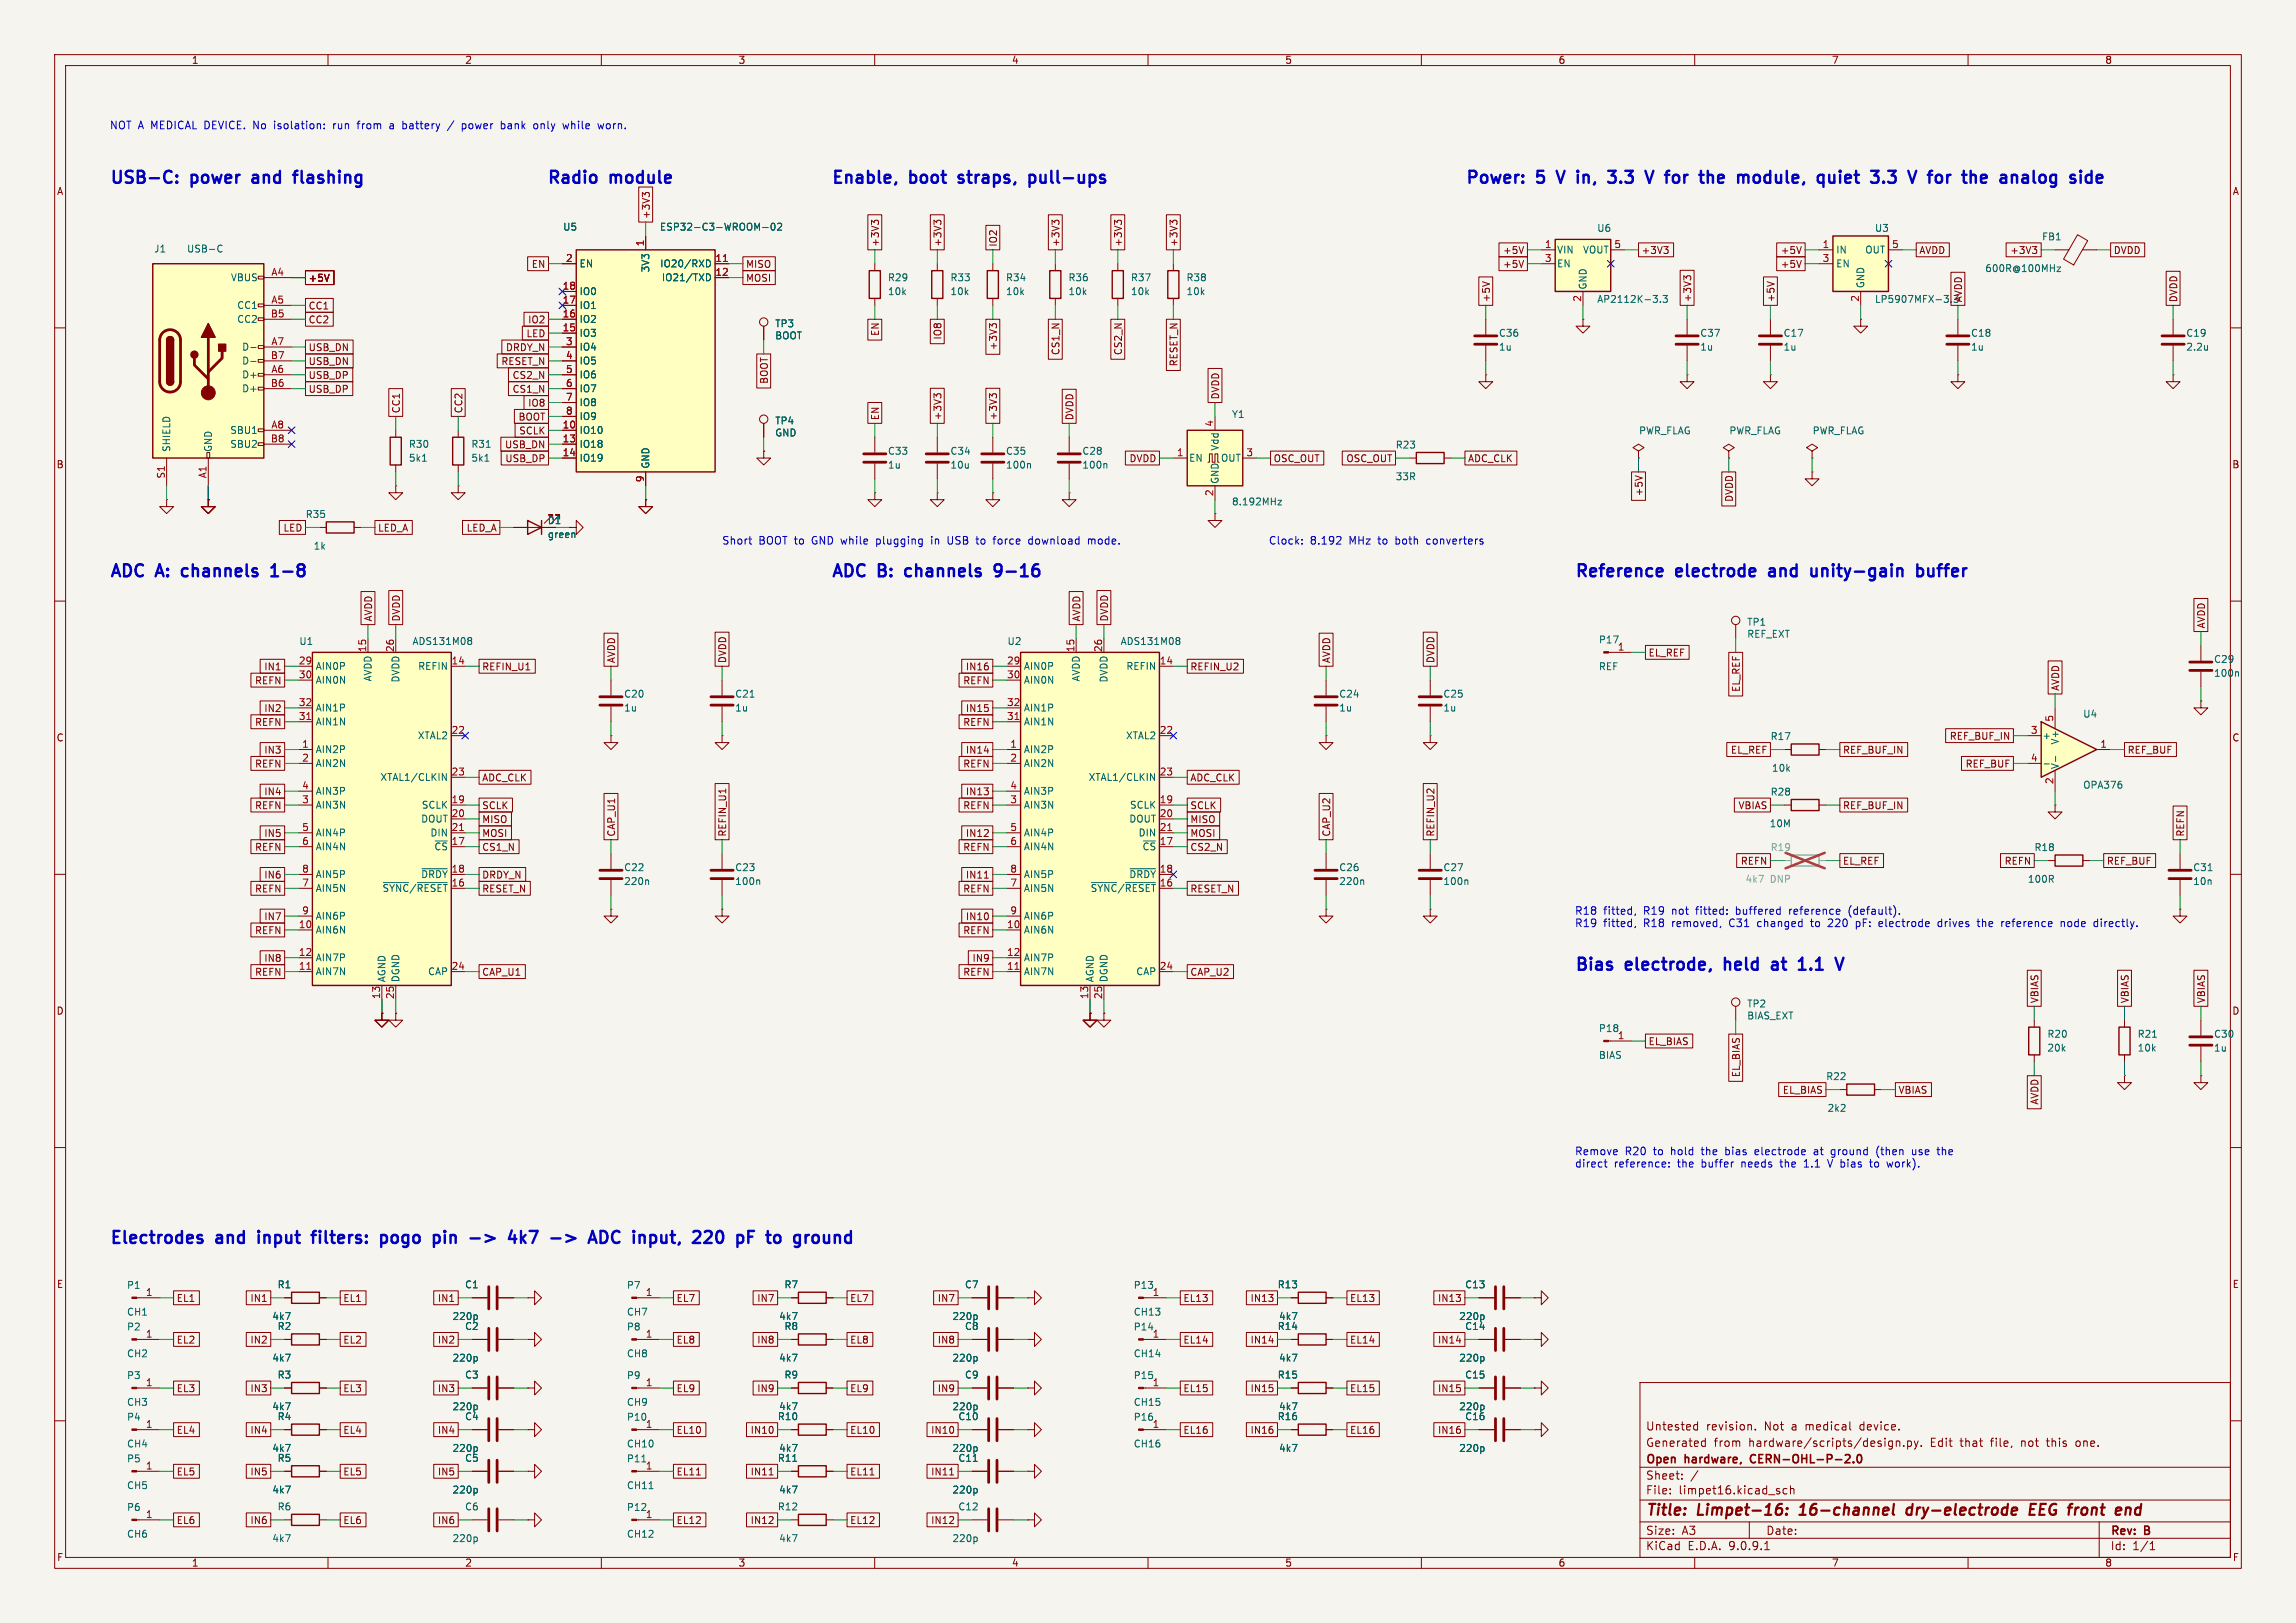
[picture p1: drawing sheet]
<svg xmlns="http://www.w3.org/2000/svg" width="420mm" height="297mm" viewBox="0 0 420 297" stroke-linecap="round" stroke-linejoin="round" font-family="sans-serif">
<defs><g id="words">
<g font-size="3.1" fill="#0000c2">
<text x="20" y="33.7">USB-C:</text>
<text x="35.1" y="33.7">power</text>
<text x="47.2" y="33.7">and</text>
<text x="55.7" y="33.7">flashing</text>
<text x="100" y="33.7">Radio</text>
<text x="111.8" y="33.7">module</text>
<text x="152" y="33.7">Enable,</text>
<text x="166.6" y="33.7">boot</text>
<text x="176.4" y="33.7">straps,</text>
<text x="190.2" y="33.7">pull-ups</text>
<text x="268" y="33.7">Power:</text>
<text x="281.3" y="33.7">5</text>
<text x="286" y="33.7">V</text>
<text x="290.4" y="33.7">in,</text>
<text x="297.1" y="33.7">3.3</text>
<text x="304.9" y="33.7">V</text>
<text x="309.3" y="33.7">for</text>
<text x="316.5" y="33.7">the</text>
<text x="324.2" y="33.7">module,</text>
<text x="339.7" y="33.7">quiet</text>
<text x="350.4" y="33.7">3.3</text>
<text x="358.2" y="33.7">V</text>
<text x="362.7" y="33.7">for</text>
<text x="369.8" y="33.7">the</text>
<text x="377.5" y="33.7">analog</text>
<text x="20" y="105.8">ADC</text>
<text x="28.8" y="105.8">A:</text>
<text x="34.3" y="105.8">channels</text>
<text x="51.6" y="105.8">1-8</text>
<text x="152" y="105.8">ADC</text>
<text x="160.8" y="105.8">B:</text>
<text x="166.6" y="105.8">channels</text>
<text x="183.9" y="105.8">9-16</text>
<text x="288" y="105.8">Reference</text>
<text x="306.8" y="105.8">electrode</text>
<text x="324.6" y="105.8">and</text>
<text x="333.2" y="105.8">unity-gain</text>
<text x="353.4" y="105.8">buffer</text>
<text x="288" y="177.8">Bias</text>
<text x="297.6" y="177.8">electrode,</text>
<text x="316.5" y="177.8">held</text>
<text x="326" y="177.8">at</text>
<text x="331.9" y="177.8">1.1</text>
<text x="20" y="227.7">Electrodes</text>
<text x="39.7" y="227.7">and</text>
<text x="48.3" y="227.7">input</text>
<text x="59.1" y="227.7">filters:</text>
<text x="72.4" y="227.7">pogo</text>
<text x="83" y="227.7">pin</text>
<text x="90.5" y="227.7">-&gt;</text>
<text x="107.1" y="227.7">-&gt;</text>
<text x="115.1" y="227.7">ADC</text>
<text x="123.9" y="227.7">input,</text>
<text x="135.8" y="227.7">220</text>
<text x="144.6" y="227.7">pF</text>
<text x="151.1" y="227.7">to</text>
</g>
<g font-size="2.8" fill="#840000">
<text x="301" y="277.9">Title:</text>
<text x="310.6" y="277.9">Limpet-16:</text>
<text x="330.1" y="277.9">16-channel</text>
<text x="350.4" y="277.9">dry-electrode</text>
<text x="373.7" y="277.9">EEG</text>
<text x="381.7" y="277.9">front</text>
<text x="391.1" y="277.9">end</text>
</g>
<g font-size="2.1" fill="#840000">
<text x="301" y="262">Untested</text>
<text x="312.1" y="262">revision.</text>
<text x="322.8" y="262">Not</text>
<text x="327.9" y="262">a</text>
<text x="330.5" y="262">medical</text>
<text x="340.6" y="262">device.</text>
<text x="301" y="268.2">Open</text>
<text x="301" y="265">Generated</text>
<text x="308.3" y="268.2">hardware,</text>
<text x="313.5" y="265">from</text>
<text x="319.9" y="265">hardware/scripts/design.py.</text>
<text x="320.9" y="268.2">CERN-OHL-P-2.0</text>
<text x="353.3" y="265">Edit</text>
<text x="358.9" y="265">that</text>
<text x="364.6" y="265">file,</text>
<text x="370.3" y="265">not</text>
<text x="375.2" y="265">this</text>
<text x="380.6" y="265">one.</text>
<text x="301" y="273.7">File:</text>
<text x="301" y="271">Sheet:</text>
<text x="307.1" y="273.7">limpet16.kicad_sch</text>
<text x="301" y="281.1">Size:</text>
<text x="307.6" y="281.1">A3</text>
<text x="323" y="281.1">Date:</text>
<text x="386" y="281.3">Rev:</text>
<text x="392.4" y="281.3">B</text>
<text x="301" y="283.9">KiCad</text>
<text x="308.7" y="283.9">E.D.A.</text>
<text x="316.3" y="283.9">9.0.9.1</text>
<text x="386" y="283.9">Id:</text>
<text x="390.1" y="283.9">1/1</text>
</g>
<g font-size="1.9" fill="#0000c2">
<text x="20" y="23.7">NOT A MEDICAL DEVICE. No</text>
<text x="50.7" y="23.7">isolation:</text>
<text x="61.7" y="23.7">run</text>
<text x="66.3" y="23.7">from</text>
<text x="72.4" y="23.7">a</text>
<text x="74.9" y="23.7">battery</text>
<text x="83.4" y="23.7">/</text>
<text x="86.1" y="23.7">power</text>
<text x="93.4" y="23.7">bank</text>
<text x="99.6" y="23.7">only</text>
<text x="105.1" y="23.7">while</text>
<text x="111.7" y="23.7">worn.</text>
<text x="132" y="99.8">Short</text>
<text x="138.8" y="99.8">BOOT to</text>
<text x="148.7" y="99.8">GND while</text>
<text x="160.8" y="99.8">plugging</text>
<text x="171.1" y="99.8">in</text>
<text x="174.2" y="99.8">USB</text>
<text x="179.7" y="99.8">to</text>
<text x="183" y="99.8">force</text>
<text x="189.6" y="99.8">download</text>
<text x="200.6" y="99.8">mode.</text>
<text x="232" y="99.8">Clock:</text>
<text x="239.6" y="99.8">8.192</text>
<text x="246.9" y="99.8">MHz</text>
<text x="252.3" y="99.8">to</text>
<text x="255.6" y="99.8">both</text>
<text x="261.5" y="99.8">converters</text>
<text x="288" y="167.5">R18</text>
<text x="293.3" y="167.5">fitted,</text>
<text x="300.8" y="167.5">R19</text>
<text x="306.1" y="167.5">not</text>
<text x="310.6" y="167.5">fitted:</text>
<text x="318.1" y="167.5">buffered</text>
<text x="328" y="167.5">reference</text>
<text x="339" y="167.5">(default).</text>
<text x="288" y="169.7">R19</text>
<text x="293.3" y="169.7">fitted,</text>
<text x="300.8" y="169.7">R18</text>
<text x="306.1" y="169.7">removed,</text>
<text x="316.7" y="169.7">C31</text>
<text x="322" y="169.7">changed</text>
<text x="332" y="169.7">to</text>
<text x="335.3" y="169.7">220</text>
<text x="340.6" y="169.7">pF:</text>
<text x="344.9" y="169.7">electrode</text>
<text x="355.9" y="169.7">drives</text>
<text x="363.4" y="169.7">the</text>
<text x="367.9" y="169.7">reference</text>
<text x="378.9" y="169.7">node</text>
<text x="385.1" y="169.7">directly.</text>
<text x="288" y="211.5">Remove</text>
<text x="288" y="213.7">direct</text>
<text x="295.2" y="213.7">reference:</text>
<text x="297.2" y="211.5">R20</text>
<text x="302.6" y="211.5">to</text>
<text x="305.9" y="211.5">hold</text>
<text x="307" y="213.7">the</text>
<text x="311.5" y="213.7">buffer</text>
<text x="311.6" y="211.5">the</text>
<text x="316.2" y="211.5">bias</text>
<text x="318.9" y="213.7">needs</text>
<text x="321.7" y="211.5">electrode</text>
<text x="326.2" y="213.7">the</text>
<text x="330.7" y="213.7">1.1</text>
<text x="332.7" y="211.5">at</text>
<text x="335.3" y="213.7">V bias</text>
<text x="336" y="211.5">ground</text>
<text x="343.3" y="213.7">to</text>
<text x="344.5" y="211.5">(then</text>
<text x="346.6" y="213.7">work).</text>
<text x="351.2" y="211.5">use</text>
<text x="356" y="211.5">the</text>
</g>
<g font-size="1.8" fill="#840000">
<text x="35" y="11.9">1</text>
<text x="85" y="11.9">2</text>
<text x="135" y="11.9">3</text>
<text x="185" y="11.9">4</text>
<text x="235" y="11.9">5</text>
<text x="285" y="11.9">6</text>
<text x="335" y="11.9">7</text>
<text x="385" y="11.9">8</text>
<text x="10.3" y="35.9">A</text>
<text x="408.3" y="35.9">A</text>
<text x="119.1" y="40.2" transform="rotate(-90 119.1 40.2)">+3V3</text>
<text x="161" y="45.2" transform="rotate(-90 161 45.2)">+3V3</text>
<text x="172.4" y="45.2" transform="rotate(-90 172.4 45.2)">+3V3</text>
<text x="182.6" y="45.2" transform="rotate(-90 182.6 45.2)">IO2</text>
<text x="194" y="45.2" transform="rotate(-90 194 45.2)">+3V3</text>
<text x="205.4" y="45.2" transform="rotate(-90 205.4 45.2)">+3V3</text>
<text x="215.6" y="45.2" transform="rotate(-90 215.6 45.2)">+3V3</text>
<text x="274.8" y="46.7">+5V</text>
<text x="300.2" y="46.7">+3V3</text>
<text x="325.6" y="46.7">+5V</text>
<text x="351" y="46.7">AVDD</text>
<text x="367.6" y="46.7">+3V3</text>
<text x="386.6" y="46.7">DVDD</text>
<text x="56.4" y="51.8">+5V</text>
<text x="97.2" y="49.2">EN</text>
<text x="136.4" y="51.8">MOSI</text>
<text x="136.4" y="49.2">MISO</text>
<text x="274.8" y="49.2">+5V</text>
<text x="325.6" y="49.2">+5V</text>
<text x="56.4" y="56.8">CC1</text>
<text x="56.4" y="59.4">CC2</text>
<text x="96.5" y="59.4">IO2</text>
<text x="272.7" y="55.4" transform="rotate(-90 272.7 55.4)">+5V</text>
<text x="309.6" y="55.4" transform="rotate(-90 309.6 55.4)">+3V3</text>
<text x="324.8" y="55.4" transform="rotate(-90 324.8 55.4)">+5V</text>
<text x="359.1" y="55.4" transform="rotate(-90 359.1 55.4)">AVDD</text>
<text x="398.5" y="55.4" transform="rotate(-90 398.5 55.4)">DVDD</text>
<text x="56.4" y="64.5">USB_DN</text>
<text x="92.5" y="64.5">DRDY_N</text>
<text x="96.2" y="61.9">LED</text>
<text x="161" y="61.6" transform="rotate(-90 161 61.6)">EN</text>
<text x="172.4" y="62.2" transform="rotate(-90 172.4 62.2)">IO8</text>
<text x="182.6" y="64.2" transform="rotate(-90 182.6 64.2)">+3V3</text>
<text x="194" y="65.1" transform="rotate(-90 194 65.1)">CS1_N</text>
<text x="205.4" y="65.1" transform="rotate(-90 205.4 65.1)">CS2_N</text>
<text x="56.4" y="67">USB_DN</text>
<text x="56.4" y="69.5">USB_DP</text>
<text x="91.6" y="67">RESET_N</text>
<text x="93.7" y="69.5">CS2_N</text>
<text x="140.7" y="70.3" transform="rotate(-90 140.7 70.3)">BOOT</text>
<text x="215.6" y="67.1" transform="rotate(-90 215.6 67.1)">RESET_N</text>
<text x="56.4" y="72.1">USB_DP</text>
<text x="73.3" y="75.7" transform="rotate(-90 73.3 75.7)">CC1</text>
<text x="84.8" y="75.7" transform="rotate(-90 84.8 75.7)">CC2</text>
<text x="93.7" y="72.1">CS1_N</text>
<text x="94.8" y="77.2">BOOT</text>
<text x="96.5" y="74.6">IO8</text>
<text x="161" y="77" transform="rotate(-90 161 77)">EN</text>
<text x="172.4" y="77" transform="rotate(-90 172.4 77)">+3V3</text>
<text x="182.6" y="77" transform="rotate(-90 182.6 77)">+3V3</text>
<text x="196.5" y="77" transform="rotate(-90 196.5 77)">DVDD</text>
<text x="223.2" y="73.2" transform="rotate(-90 223.2 73.2)">DVDD</text>
<text x="92.3" y="82.2">USB_DN</text>
<text x="94.9" y="79.7">SCLK</text>
<text x="10.3" y="85.9">B</text>
<text x="92.3" y="84.8">USB_DP</text>
<text x="206.5" y="84.8">DVDD</text>
<text x="232.9" y="84.8">OSC_OUT</text>
<text x="246.2" y="84.8">OSC_OUT</text>
<text x="268.4" y="84.8">ADC_CLK</text>
<text x="408.2" y="85.9">B</text>
<text x="300.7" y="90.9" transform="rotate(-90 300.7 90.9)">+5V</text>
<text x="317.2" y="91.9" transform="rotate(-90 317.2 91.9)">DVDD</text>
<text x="51.8" y="97.5">LED</text>
<text x="69.1" y="97.5">LED_A</text>
<text x="85.3" y="97.5">LED_A</text>
<text x="68.3" y="113.8" transform="rotate(-90 68.3 113.8)">AVDD</text>
<text x="73.3" y="113.8" transform="rotate(-90 73.3 113.8)">DVDD</text>
<text x="197.8" y="113.8" transform="rotate(-90 197.8 113.8)">AVDD</text>
<text x="202.9" y="113.8" transform="rotate(-90 202.9 113.8)">DVDD</text>
<text x="403.5" y="115.1" transform="rotate(-90 403.5 115.1)">AVDD</text>
<text x="46.6" y="125.4">REFN</text>
<text x="48.2" y="122.9">IN1</text>
<text x="88.1" y="122.9">REFIN_U1</text>
<text x="112.7" y="121.4" transform="rotate(-90 112.7 121.4)">AVDD</text>
<text x="133" y="121.4" transform="rotate(-90 133 121.4)">DVDD</text>
<text x="176.1" y="125.4">REFN</text>
<text x="176.6" y="122.9">IN16</text>
<text x="217.6" y="122.9">REFIN_U2</text>
<text x="243.5" y="121.4" transform="rotate(-90 243.5 121.4)">AVDD</text>
<text x="262.6" y="121.4" transform="rotate(-90 262.6 121.4)">DVDD</text>
<text x="301.5" y="120.3">EL_REF</text>
<text x="48.2" y="130.5">IN2</text>
<text x="176.6" y="130.5">IN15</text>
<text x="318.5" y="126.7" transform="rotate(-90 318.5 126.7)">EL_REF</text>
<text x="376.9" y="126.5" transform="rotate(-90 376.9 126.5)">AVDD</text>
<text x="10.3" y="135.9">C</text>
<text x="46.6" y="133">REFN</text>
<text x="176.1" y="133">REFN</text>
<text x="356.6" y="135.6">REF_BUF_IN</text>
<text x="408.2" y="135.9">C</text>
<text x="46.6" y="140.7">REFN</text>
<text x="48.2" y="138.1">IN3</text>
<text x="88.1" y="143.2">ADC_CLK</text>
<text x="176.1" y="140.7">REFN</text>
<text x="176.6" y="138.1">IN14</text>
<text x="217.6" y="143.2">ADC_CLK</text>
<text x="316.5" y="138.1">EL_REF</text>
<text x="337" y="138.1">REF_BUF_IN</text>
<text x="359.5" y="140.7">REF_BUF</text>
<text x="389.1" y="138.1">REF_BUF</text>
<text x="46.6" y="148.3">REFN</text>
<text x="48.2" y="145.7">IN4</text>
<text x="88.1" y="148.3">SCLK</text>
<text x="176.1" y="148.3">REFN</text>
<text x="176.6" y="145.7">IN13</text>
<text x="217.6" y="148.3">SCLK</text>
<text x="317.9" y="148.3">VBIAS</text>
<text x="337" y="148.3">REF_BUF_IN</text>
<text x="46.6" y="155.9">REFN</text>
<text x="48.2" y="153.4">IN5</text>
<text x="88.1" y="150.8">MISO</text>
<text x="88.1" y="153.4">MOSI</text>
<text x="88.1" y="155.9">CS1_N</text>
<text x="112.7" y="153.2" transform="rotate(-90 112.7 153.2)">CAP_U1</text>
<text x="133" y="153.2" transform="rotate(-90 133 153.2)">REFIN_U1</text>
<text x="176.1" y="155.9">REFN</text>
<text x="176.6" y="153.4">IN12</text>
<text x="217.6" y="153.4">MOSI</text>
<text x="217.6" y="150.8">MISO</text>
<text x="217.6" y="155.9">CS2_N</text>
<text x="243.5" y="153.2" transform="rotate(-90 243.5 153.2)">CAP_U2</text>
<text x="262.6" y="153.2" transform="rotate(-90 262.6 153.2)">REFIN_U2</text>
<text x="399.7" y="153.2" transform="rotate(-90 399.7 153.2)">REFN</text>
<text x="48.2" y="161">IN6</text>
<text x="88.1" y="161">DRDY_N</text>
<text x="176.6" y="161">IN11</text>
<text x="318.3" y="158.4">REFN</text>
<text x="337" y="158.4">EL_REF</text>
<text x="366.6" y="158.4">REFN</text>
<text x="385.3" y="158.4">REF_BUF</text>
<text x="46.6" y="163.5">REFN</text>
<text x="88.1" y="163.5">RESET_N</text>
<text x="176.1" y="163.5">REFN</text>
<text x="217.6" y="163.5">RESET_N</text>
<text x="46.6" y="171.1">REFN</text>
<text x="48.2" y="168.6">IN7</text>
<text x="176.1" y="171.1">REFN</text>
<text x="176.6" y="168.6">IN10</text>
<text x="46.6" y="178.8">REFN</text>
<text x="48.2" y="176.2">IN8</text>
<text x="88.1" y="178.8">CAP_U1</text>
<text x="176.1" y="178.8">REFN</text>
<text x="177.8" y="176.2">IN9</text>
<text x="217.6" y="178.8">CAP_U2</text>
<text x="10.3" y="185.9">D</text>
<text x="373.1" y="183.7" transform="rotate(-90 373.1 183.7)">VBIAS</text>
<text x="389.6" y="183.7" transform="rotate(-90 389.6 183.7)">VBIAS</text>
<text x="403.5" y="183.7" transform="rotate(-90 403.5 183.7)">VBIAS</text>
<text x="408.2" y="185.9">D</text>
<text x="301.5" y="191.5">EL_BIAS</text>
<text x="318.5" y="197.2" transform="rotate(-90 318.5 197.2)">EL_BIAS</text>
<text x="326" y="200.3">EL_BIAS</text>
<text x="347.2" y="200.3">VBIAS</text>
<text x="373.1" y="202.2" transform="rotate(-90 373.1 202.2)">AVDD</text>
<text x="10.3" y="235.9">E</text>
<text x="32.2" y="238.4">EL1</text>
<text x="45.7" y="238.4">IN1</text>
<text x="62.7" y="238.4">EL1</text>
<text x="80" y="238.4">IN1</text>
<text x="123.7" y="238.4">EL7</text>
<text x="138.4" y="238.4">IN7</text>
<text x="155.4" y="238.4">EL7</text>
<text x="171.4" y="238.4">IN7</text>
<text x="216.4" y="238.4">EL13</text>
<text x="228.6" y="238.4">IN13</text>
<text x="246.9" y="238.4">EL13</text>
<text x="262.9" y="238.4">IN13</text>
<text x="408.3" y="235.9">E</text>
<text x="32.2" y="246.1">EL2</text>
<text x="45.7" y="246.1">IN2</text>
<text x="62.7" y="246.1">EL2</text>
<text x="80" y="246.1">IN2</text>
<text x="123.7" y="246.1">EL8</text>
<text x="138.4" y="246.1">IN8</text>
<text x="155.4" y="246.1">EL8</text>
<text x="171.4" y="246.1">IN8</text>
<text x="216.4" y="246.1">EL14</text>
<text x="228.6" y="246.1">IN14</text>
<text x="246.9" y="246.1">EL14</text>
<text x="262.9" y="246.1">IN14</text>
<text x="32.2" y="255">EL3</text>
<text x="45.7" y="255">IN3</text>
<text x="62.7" y="255">EL3</text>
<text x="80" y="255">IN3</text>
<text x="123.7" y="255">EL9</text>
<text x="138.4" y="255">IN9</text>
<text x="155.4" y="255">EL9</text>
<text x="171.4" y="255">IN9</text>
<text x="216.4" y="255">EL15</text>
<text x="228.6" y="255">IN15</text>
<text x="246.9" y="255">EL15</text>
<text x="262.9" y="255">IN15</text>
<text x="32.2" y="262.6">EL4</text>
<text x="45.7" y="262.6">IN4</text>
<text x="62.7" y="262.6">EL4</text>
<text x="80" y="262.6">IN4</text>
<text x="123.7" y="262.6">EL10</text>
<text x="137.2" y="262.6">IN10</text>
<text x="155.4" y="262.6">EL10</text>
<text x="170.2" y="262.6">IN10</text>
<text x="216.4" y="262.6">EL16</text>
<text x="228.6" y="262.6">IN16</text>
<text x="246.9" y="262.6">EL16</text>
<text x="262.9" y="262.6">IN16</text>
<text x="32.2" y="270.2">EL5</text>
<text x="45.7" y="270.2">IN5</text>
<text x="62.7" y="270.2">EL5</text>
<text x="80" y="270.2">IN5</text>
<text x="123.7" y="270.2">EL11</text>
<text x="137.2" y="270.2">IN11</text>
<text x="155.4" y="270.2">EL11</text>
<text x="170.2" y="270.2">IN11</text>
<text x="32.2" y="279.1">EL6</text>
<text x="45.7" y="279.1">IN6</text>
<text x="62.7" y="279.1">EL6</text>
<text x="80" y="279.1">IN6</text>
<text x="123.7" y="279.1">EL12</text>
<text x="137.2" y="279.1">IN12</text>
<text x="155.4" y="279.1">EL12</text>
<text x="170.2" y="279.1">IN12</text>
<text x="10.3" y="285.9">F</text>
<text x="35" y="286.9">1</text>
<text x="85" y="286.9">2</text>
<text x="135" y="286.9">3</text>
<text x="185" y="286.9">4</text>
<text x="235" y="286.9">5</text>
<text x="285" y="286.9">6</text>
<text x="335" y="286.9">7</text>
<text x="385" y="286.9">8</text>
<text x="408.3" y="285.9">F</text>
</g>
<g font-size="1.8" fill="#006464">
<text x="28.1" y="46.4">J1</text>
<text x="34.1" y="46.4">USB-C</text>
<text x="102.9" y="42.4">U5</text>
<text x="120.6" y="42.4">ESP32-C3-WROOM-02</text>
<text x="284.7" y="46.6">VIN</text>
<text x="289.5" y="46.6">VOUT</text>
<text x="292.1" y="42.6">U6</text>
<text x="335.8" y="46.6">IN</text>
<text x="341.1" y="46.6">OUT</text>
<text x="342.9" y="42.6">U3</text>
<text x="373.4" y="44.2">FB1</text>
<text x="42.1" y="51.7">VBUS</text>
<text x="105.9" y="49.1">EN</text>
<text x="119" y="49.9" transform="rotate(-90 119 49.9)">3V3</text>
<text x="120.7" y="49.1">IO20/RXD</text>
<text x="121" y="51.7">IO21/TXD</text>
<text x="162.3" y="51.7">R29</text>
<text x="173.8" y="51.7">R33</text>
<text x="183.9" y="51.7">R34</text>
<text x="195.3" y="51.7">R36</text>
<text x="206.8" y="51.7">R37</text>
<text x="216.9" y="51.7">R38</text>
<text x="284.7" y="49.1">EN</text>
<text x="290.4" y="53.1" transform="rotate(-90 290.4 53.1)">GND</text>
<text x="335.8" y="49.1">EN</text>
<text x="341.2" y="52.8" transform="rotate(-90 341.2 52.8)">GND</text>
<text x="363" y="50">600R@100MHz</text>
<text x="43.3" y="56.7">CC1</text>
<text x="43.3" y="59.3">CC2</text>
<text x="105.9" y="54.2">IO0</text>
<text x="105.9" y="56.7">IO1</text>
<text x="105.9" y="59.3">IO2</text>
<text x="162.3" y="54.2">10k</text>
<text x="173.8" y="54.2">10k</text>
<text x="183.9" y="54.2">10k</text>
<text x="195.3" y="54.2">10k</text>
<text x="206.8" y="54.2">10k</text>
<text x="216.9" y="54.2">10k</text>
<text x="292.1" y="55.6">AP2112K-3.3</text>
<text x="342.9" y="55.6">LP5907MFX-3.3</text>
<text x="44.2" y="64.4">D-</text>
<text x="105.9" y="61.8">IO3</text>
<text x="105.9" y="64.4">IO4</text>
<text x="141.7" y="60.1">TP3</text>
<text x="141.7" y="62.3">BOOT</text>
<text x="274.1" y="64.4">1u</text>
<text x="274.1" y="61.8">C36</text>
<text x="310.9" y="64.4">1u</text>
<text x="310.9" y="61.8">C37</text>
<text x="326.2" y="64.4">1u</text>
<text x="326.2" y="61.8">C17</text>
<text x="360.4" y="64.4">1u</text>
<text x="360.4" y="61.8">C18</text>
<text x="399.8" y="61.8">C19</text>
<text x="399.8" y="64.4">2.2u</text>
<text x="44.2" y="66.9">D-</text>
<text x="44.2" y="69.4">D+</text>
<text x="44.2" y="72">D+</text>
<text x="105.9" y="66.9">IO5</text>
<text x="105.9" y="69.4">IO6</text>
<text x="105.9" y="72">IO7</text>
<text x="105.9" y="74.5">IO8</text>
<text x="105.9" y="77.1">IO9</text>
<text x="141.7" y="77.9">TP4</text>
<text x="225.3" y="76.7">Y1</text>
<text x="31.3" y="82.8" transform="rotate(-90 31.3 82.8)">SHIELD</text>
<text x="39" y="82.8" transform="rotate(-90 39 82.8)">GND</text>
<text x="42" y="79.6">SBU1</text>
<text x="42" y="82.1">SBU2</text>
<text x="74.7" y="82.1">R30</text>
<text x="86.1" y="82.1">R31</text>
<text x="105.9" y="79.6">IO10</text>
<text x="105.9" y="82.1">IO18</text>
<text x="141.7" y="80.1">GND</text>
<text x="162.3" y="83.4">C33</text>
<text x="173.8" y="83.4">C34</text>
<text x="183.9" y="83.4">C35</text>
<text x="197.9" y="83.4">C28</text>
<text x="223.1" y="82.6" transform="rotate(-90 223.1 82.6)">Vdd</text>
<text x="255.2" y="82.3">R23</text>
<text x="299.7" y="79.7">PWR_FLAG</text>
<text x="316.2" y="79.7">PWR_FLAG</text>
<text x="331.5" y="79.7">PWR_FLAG</text>
<text x="74.7" y="84.7">5k1</text>
<text x="86.1" y="84.7">5k1</text>
<text x="105.9" y="84.7">IO19</text>
<text x="119" y="85.9" transform="rotate(-90 119 85.9)">GND</text>
<text x="162.3" y="86">1u</text>
<text x="173.8" y="86">10u</text>
<text x="183.9" y="86">100n</text>
<text x="197.9" y="86">100n</text>
<text x="217.4" y="84.7">EN</text>
<text x="223.1" y="88.6" transform="rotate(-90 223.1 88.6)">GND</text>
<text x="223.2" y="84.7">OUT</text>
<text x="255.2" y="88.1">33R</text>
<text x="55.8" y="95">R35</text>
<text x="225.3" y="92.7">8.192MHz</text>
<text x="57.3" y="100.8">1k</text>
<text x="100.1" y="96.1">D1</text>
<text x="100.1" y="98.7">green</text>
<text x="54.7" y="118.2">U1</text>
<text x="75.4" y="118.2">ADS131M08</text>
<text x="184.2" y="118.2">U2</text>
<text x="204.9" y="118.2">ADS131M08</text>
<text x="292.4" y="117.9">P17</text>
<text x="319.5" y="114.7">TP1</text>
<text x="319.5" y="116.9">REF_EXT</text>
<text x="57.7" y="122.8">AIN0P</text>
<text x="57.7" y="125.3">AIN0N</text>
<text x="68.2" y="124.8" transform="rotate(-90 68.2 124.8)">AVDD</text>
<text x="73.3" y="125" transform="rotate(-90 73.3 125)">DVDD</text>
<text x="76.4" y="122.8">REFIN</text>
<text x="187.2" y="122.8">AIN0P</text>
<text x="187.2" y="125.3">AIN0N</text>
<text x="197.7" y="124.8" transform="rotate(-90 197.7 124.8)">AVDD</text>
<text x="202.8" y="125" transform="rotate(-90 202.8 125)">DVDD</text>
<text x="205.9" y="122.8">REFIN</text>
<text x="292.4" y="122.8">REF</text>
<text x="404.9" y="124.1">100n</text>
<text x="404.9" y="121.5">C29</text>
<text x="57.7" y="130.4">AIN1P</text>
<text x="114.1" y="130.4">1u</text>
<text x="114.1" y="127.9">C20</text>
<text x="134.4" y="130.4">1u</text>
<text x="134.4" y="127.9">C21</text>
<text x="187.2" y="130.4">AIN1P</text>
<text x="244.9" y="130.4">1u</text>
<text x="244.9" y="127.9">C24</text>
<text x="263.9" y="130.4">1u</text>
<text x="263.9" y="127.9">C25</text>
<text x="381" y="131.5">U4</text>
<text x="57.7" y="132.9">AIN1N</text>
<text x="76.3" y="135.5">XTAL2</text>
<text x="187.2" y="132.9">AIN1N</text>
<text x="205.9" y="135.5">XTAL2</text>
<text x="323.8" y="135.6">R17</text>
<text x="373.5" y="135.5">+</text>
<text x="376.8" y="136.3" transform="rotate(-90 376.8 136.3)">V+</text>
<text x="57.7" y="138">AIN2P</text>
<text x="57.7" y="140.6">AIN2N</text>
<text x="69.5" y="143.1">XTAL1/CLKIN</text>
<text x="187.2" y="138">AIN2P</text>
<text x="187.2" y="140.6">AIN2N</text>
<text x="199" y="143.1">XTAL1/CLKIN</text>
<text x="324" y="141.4">10k</text>
<text x="376.8" y="140.8" transform="rotate(-90 376.8 140.8)">V-</text>
<text x="57.7" y="145.6">AIN3P</text>
<text x="57.7" y="148.2">AIN3N</text>
<text x="77.1" y="148.2">SCLK</text>
<text x="187.2" y="145.6">AIN3P</text>
<text x="187.2" y="148.2">AIN3N</text>
<text x="206.6" y="148.2">SCLK</text>
<text x="323.8" y="145.8">R28</text>
<text x="381" y="144.5">OPA376</text>
<text x="57.7" y="153.3">AIN4P</text>
<text x="57.7" y="155.8">AIN4N</text>
<text x="76.9" y="150.7">DOUT</text>
<text x="78.6" y="153.3">DIN</text>
<text x="79.4" y="155.8">~{CS}</text>
<text x="187.2" y="153.3">AIN4P</text>
<text x="187.2" y="155.8">AIN4N</text>
<text x="206.5" y="150.7">DOUT</text>
<text x="208.2" y="153.3">DIN</text>
<text x="208.9" y="155.8">~{CS}</text>
<text x="323.6" y="151.6">10M</text>
<text x="372.1" y="155.9">R18</text>
<text x="57.7" y="160.9">AIN5P</text>
<text x="76.9" y="160.9">~{DRDY}</text>
<text x="114.1" y="159.6">C22</text>
<text x="134.4" y="159.6">C23</text>
<text x="187.2" y="160.9">AIN5P</text>
<text x="206.5" y="160.9">~{DRDY}</text>
<text x="244.9" y="159.6">C26</text>
<text x="263.9" y="159.6">C27</text>
<text x="370.8" y="161.7">100R</text>
<text x="401.1" y="159.6">C31</text>
<text x="57.7" y="163.4">AIN5N</text>
<text x="69.9" y="163.4">~{SYNC}/~{RESET}</text>
<text x="114.1" y="162.2">220n</text>
<text x="134.4" y="162.2">100n</text>
<text x="187.2" y="163.4">AIN5N</text>
<text x="199.4" y="163.4">~{SYNC}/~{RESET}</text>
<text x="244.9" y="162.2">220n</text>
<text x="263.9" y="162.2">100n</text>
<text x="401.1" y="162.2">10n</text>
<text x="57.7" y="168.5">AIN6P</text>
<text x="57.7" y="171">AIN6N</text>
<text x="187.2" y="168.5">AIN6P</text>
<text x="187.2" y="171">AIN6N</text>
<text x="57.7" y="176.1">AIN7P</text>
<text x="57.7" y="178.7">AIN7N</text>
<text x="70.7" y="179.8" transform="rotate(-90 70.7 179.8)">AGND</text>
<text x="73.3" y="179.8" transform="rotate(-90 73.3 179.8)">DGND</text>
<text x="78.2" y="178.7">CAP</text>
<text x="187.2" y="176.1">AIN7P</text>
<text x="187.2" y="178.7">AIN7N</text>
<text x="200.3" y="179.8" transform="rotate(-90 200.3 179.8)">AGND</text>
<text x="202.8" y="179.8" transform="rotate(-90 202.8 179.8)">DGND</text>
<text x="207.8" y="178.7">CAP</text>
<text x="319.5" y="184.6">TP2</text>
<text x="292.4" y="189.1">P18</text>
<text x="295.8" y="190.2">1</text>
<text x="319.5" y="186.8">BIAS_EXT</text>
<text x="374.4" y="190.1">R20</text>
<text x="390.9" y="190.1">R21</text>
<text x="404.9" y="190.1">C30</text>
<text x="292.4" y="194">BIAS</text>
<text x="334" y="197.9">R22</text>
<text x="374.4" y="192.6">20k</text>
<text x="390.9" y="192.6">10k</text>
<text x="404.9" y="192.6">1u</text>
<text x="334.2" y="203.7">2k2</text>
<text x="23.1" y="236.1">P1</text>
<text x="50.7" y="236">R1</text>
<text x="85" y="236">C1</text>
<text x="114.6" y="236.1">P7</text>
<text x="143.4" y="236">R7</text>
<text x="176.4" y="236">C7</text>
<text x="207.3" y="236.1">P13</text>
<text x="210.7" y="237.2">1</text>
<text x="233.6" y="236">R13</text>
<text x="267.9" y="236">C13</text>
<text x="23.1" y="243.7">P2</text>
<text x="23.1" y="241">CH1</text>
<text x="49.7" y="241.8">4k7</text>
<text x="50.7" y="243.6">R2</text>
<text x="82.7" y="241.8">220p</text>
<text x="85" y="243.6">C2</text>
<text x="114.6" y="243.7">P8</text>
<text x="114.6" y="241">CH7</text>
<text x="142.4" y="241.8">4k7</text>
<text x="143.4" y="243.6">R8</text>
<text x="174.1" y="241.8">220p</text>
<text x="176.4" y="243.6">C8</text>
<text x="207.3" y="241">CH13</text>
<text x="207.3" y="243.7">P14</text>
<text x="233.6" y="243.6">R14</text>
<text x="233.9" y="241.8">4k7</text>
<text x="266.8" y="241.8">220p</text>
<text x="267.9" y="243.6">C14</text>
<text x="23.1" y="248.6">CH2</text>
<text x="49.7" y="249.4">4k7</text>
<text x="82.7" y="249.4">220p</text>
<text x="114.6" y="248.6">CH8</text>
<text x="142.4" y="249.4">4k7</text>
<text x="174.1" y="249.4">220p</text>
<text x="207.3" y="248.6">CH14</text>
<text x="233.9" y="249.4">4k7</text>
<text x="266.8" y="249.4">220p</text>
<text x="23.1" y="252.6">P3</text>
<text x="23.1" y="257.5">CH3</text>
<text x="50.7" y="252.5">R3</text>
<text x="85" y="252.5">C3</text>
<text x="114.6" y="252.6">P9</text>
<text x="114.6" y="257.5">CH9</text>
<text x="143.4" y="252.5">R9</text>
<text x="176.4" y="252.5">C9</text>
<text x="207.3" y="257.5">CH15</text>
<text x="207.3" y="252.6">P15</text>
<text x="210.7" y="253.7">1</text>
<text x="233.6" y="252.5">R15</text>
<text x="267.9" y="252.5">C15</text>
<text x="23.1" y="260.2">P4</text>
<text x="49.7" y="258.3">4k7</text>
<text x="50.7" y="260.1">R4</text>
<text x="82.7" y="258.3">220p</text>
<text x="85" y="260.1">C4</text>
<text x="114.6" y="260.2">P10</text>
<text x="118" y="261.4">1</text>
<text x="142.2" y="260.1">R10</text>
<text x="142.4" y="258.3">4k7</text>
<text x="174.1" y="258.3">220p</text>
<text x="175.2" y="260.1">C10</text>
<text x="207.3" y="260.2">P16</text>
<text x="210.7" y="261.4">1</text>
<text x="233.6" y="260.1">R16</text>
<text x="233.9" y="258.3">4k7</text>
<text x="266.8" y="258.3">220p</text>
<text x="267.9" y="260.1">C16</text>
<text x="23.1" y="267.8">P5</text>
<text x="23.1" y="265.1">CH4</text>
<text x="49.7" y="265.9">4k7</text>
<text x="50.7" y="267.7">R5</text>
<text x="82.7" y="265.9">220p</text>
<text x="85" y="267.7">C5</text>
<text x="114.6" y="265.1">CH10</text>
<text x="114.6" y="267.8">P11</text>
<text x="142.2" y="267.7">R11</text>
<text x="142.4" y="265.9">4k7</text>
<text x="174.1" y="265.9">220p</text>
<text x="175.2" y="267.7">C11</text>
<text x="207.3" y="265.1">CH16</text>
<text x="233.9" y="265.9">4k7</text>
<text x="266.8" y="265.9">220p</text>
<text x="23.1" y="272.7">CH5</text>
<text x="49.7" y="273.5">4k7</text>
<text x="82.7" y="273.5">220p</text>
<text x="114.6" y="272.7">CH11</text>
<text x="142.4" y="273.5">4k7</text>
<text x="174.1" y="273.5">220p</text>
<text x="23.1" y="276.7">P6</text>
<text x="23.1" y="281.6">CH6</text>
<text x="50.7" y="276.6">R6</text>
<text x="85" y="276.6">C6</text>
<text x="114.6" y="281.6">CH12</text>
<text x="114.6" y="276.7">P12</text>
<text x="142.2" y="276.6">R12</text>
<text x="175.2" y="276.6">C12</text>
<text x="49.7" y="282.4">4k7</text>
<text x="82.7" y="282.4">220p</text>
<text x="142.4" y="282.4">4k7</text>
<text x="174.1" y="282.4">220p</text>
</g>
<g font-size="1.8" fill="#a90000">
<text x="117.9" y="45.2" transform="rotate(-90 117.9 45.2)">1</text>
<text x="282.5" y="45.5">1</text>
<text x="295.2" y="45.5">5</text>
<text x="333.3" y="45.5">1</text>
<text x="346" y="45.5">5</text>
<text x="49.5" y="50.5">A4</text>
<text x="102.8" y="53.1">18</text>
<text x="103.4" y="48">2</text>
<text x="130.8" y="48">11</text>
<text x="130.8" y="50.5">12</text>
<text x="282.5" y="48">3</text>
<text x="333.3" y="48">3</text>
<text x="49.5" y="58.2">B5</text>
<text x="49.5" y="55.6">A5</text>
<text x="102.8" y="55.6">17</text>
<text x="102.8" y="58.2">16</text>
<text x="289.3" y="55.3" transform="rotate(-90 289.3 55.3)">2</text>
<text x="340.1" y="55.3" transform="rotate(-90 340.1 55.3)">2</text>
<text x="49.5" y="65.8">B7</text>
<text x="49.5" y="63.2">A7</text>
<text x="102.8" y="60.7">15</text>
<text x="103.4" y="63.2">3</text>
<text x="103.4" y="65.8">4</text>
<text x="49.5" y="70.9">B6</text>
<text x="49.5" y="68.3">A6</text>
<text x="103.4" y="68.3">5</text>
<text x="103.4" y="70.9">6</text>
<text x="103.4" y="73.4">7</text>
<text x="103.4" y="75.9">8</text>
<text x="49.5" y="81">B8</text>
<text x="49.5" y="78.5">A8</text>
<text x="102.8" y="78.5">10</text>
<text x="102.8" y="81">13</text>
<text x="102.8" y="83.6">14</text>
<text x="215.2" y="83.6">1</text>
<text x="222" y="78.2" transform="rotate(-90 222 78.2)">4</text>
<text x="227.9" y="83.6">3</text>
<text x="30.2" y="87.7" transform="rotate(-90 30.2 87.7)">S1</text>
<text x="37.8" y="87.6" transform="rotate(-90 37.8 87.6)">A1</text>
<text x="117.9" y="88.3" transform="rotate(-90 117.9 88.3)">9</text>
<text x="222" y="90.9" transform="rotate(-90 222 90.9)">2</text>
<text x="67.1" y="119.4" transform="rotate(-90 67.1 119.4)">15</text>
<text x="72.1" y="119.4" transform="rotate(-90 72.1 119.4)">26</text>
<text x="196.6" y="119.4" transform="rotate(-90 196.6 119.4)">15</text>
<text x="201.7" y="119.4" transform="rotate(-90 201.7 119.4)">26</text>
<text x="295.8" y="119.1">1</text>
<text x="54.6" y="121.7">29</text>
<text x="54.6" y="124.2">30</text>
<text x="82.5" y="121.7">14</text>
<text x="184.1" y="121.7">29</text>
<text x="184.1" y="124.2">30</text>
<text x="212" y="121.7">14</text>
<text x="54.6" y="129.3">32</text>
<text x="54.6" y="131.8">31</text>
<text x="184.1" y="129.3">32</text>
<text x="184.1" y="131.8">31</text>
<text x="55.2" y="136.9">1</text>
<text x="82.5" y="134.4">22</text>
<text x="184.7" y="136.9">1</text>
<text x="212" y="134.4">22</text>
<text x="371.4" y="134.4">3</text>
<text x="375.7" y="132.2" transform="rotate(-90 375.7 132.2)">5</text>
<text x="384.1" y="136.9">1</text>
<text x="55.2" y="139.4">2</text>
<text x="82.5" y="142">23</text>
<text x="184.7" y="139.4">2</text>
<text x="212" y="142">23</text>
<text x="371.4" y="139.4">4</text>
<text x="375.7" y="143.6" transform="rotate(-90 375.7 143.6)">2</text>
<text x="55.2" y="144.5">4</text>
<text x="55.2" y="147.1">3</text>
<text x="82.5" y="147.1">19</text>
<text x="82.5" y="149.6">20</text>
<text x="184.7" y="144.5">4</text>
<text x="184.7" y="147.1">3</text>
<text x="212" y="147.1">19</text>
<text x="212" y="149.6">20</text>
<text x="55.2" y="152.1">5</text>
<text x="55.2" y="154.7">6</text>
<text x="82.5" y="152.1">21</text>
<text x="82.5" y="154.7">17</text>
<text x="184.7" y="152.1">5</text>
<text x="184.7" y="154.7">6</text>
<text x="212" y="152.1">21</text>
<text x="212" y="154.7">17</text>
<text x="55.2" y="159.8">8</text>
<text x="82.5" y="159.8">18</text>
<text x="184.7" y="159.8">8</text>
<text x="212" y="159.8">18</text>
<text x="55.2" y="162.3">7</text>
<text x="55.2" y="167.4">9</text>
<text x="82.5" y="162.3">16</text>
<text x="184.7" y="162.3">7</text>
<text x="184.7" y="167.4">9</text>
<text x="212" y="162.3">16</text>
<text x="54.6" y="169.9">10</text>
<text x="184.1" y="169.9">10</text>
<text x="54.6" y="175">12</text>
<text x="54.6" y="177.5">11</text>
<text x="82.5" y="177.5">24</text>
<text x="184.1" y="175">12</text>
<text x="184.1" y="177.5">11</text>
<text x="212" y="177.5">24</text>
<text x="69.6" y="182.9" transform="rotate(-90 69.6 182.9)">13</text>
<text x="72.1" y="182.9" transform="rotate(-90 72.1 182.9)">25</text>
<text x="199.1" y="182.9" transform="rotate(-90 199.1 182.9)">13</text>
<text x="201.7" y="182.9" transform="rotate(-90 201.7 182.9)">25</text>
<text x="26.6" y="237.2">1</text>
<text x="118" y="237.2">1</text>
<text x="26.6" y="244.9">1</text>
<text x="118" y="244.9">1</text>
<text x="210.7" y="244.9">1</text>
<text x="26.6" y="253.7">1</text>
<text x="118" y="253.7">1</text>
<text x="26.6" y="261.4">1</text>
<text x="26.6" y="269">1</text>
<text x="118" y="269">1</text>
<text x="26.6" y="277.9">1</text>
<text x="118" y="277.9">1</text>
</g>
<g font-size="1.8" fill="#939391">
<text x="323.8" y="155.9">R19</text>
<text x="319.2" y="161.7">4k7</text>
<text x="323.8" y="161.7">DNP</text>
</g>
</g></defs>
<path d="M0 0h420v297h-420z" fill="#f5f4ef" stroke="#f5f4ef" stroke-width=".18"/>
<g fill="none" stroke="#840000" stroke-width=".18">
<path d="M10 10h400v277h-400zM12 12h396v273h-396zM60 10v2M110 10v2M160 10v2M210 10v2M260 10v2M310 10v2M360 10v2M271.8 58.4v2.8M289.6 58.4v1.3h1.2l-1.2 1.3-1.3-1.3h1.3M289.6 58.4h.1"/>
<path d="M10 60h2M271.8 68.6v1.3h1.2l-1.2 1.2-1.3-1.2h1.3M271.8 68.6h.1M271.8 63.2v2.8M408 60h2M30.5 91.4v1.3h1.2l-1.2 1.3-1.3-1.3h1.3M30.5 91.4h.1M38.1 91.4v1.3h1.3l-1.3 1.3-1.3-1.3h1.3M38.1 91.4h.1M299.7 82.6l1-.7-1-.6-1 .6 1 .7v1.2M299.7 83.8h.1M316.2 82.6l1-.7-1-.6-1 .6 1 .7v1.2"/>
<path d="M316.2 83.8h.1M331.5 86.4v1.2h1.2l-1.2 1.3-1.3-1.3h1.3M331.5 86.4h.1M10 110h2M294.2 119.4h4.2M317.5 114.3v2.5M408 110h2M111.8 134.6v1.3h1.2l-1.2 1.3-1.3-1.3h1.3M111.8 134.6h.1M10 160h2M408 160h2M10 210h2"/>
<path d="M408 210h2M300 253h108v32h-108zM10 260h2M300 278.5h108M300 274.5h108M300 268.5h108M305.5 273.2v.2M305.5 272.5v.1M307.7 270.5v.2M307.7 269.8v.1M309.9 261.6h.6M309.9 260.8h.6"/>
<path d="M310.5 260.2v1.5M310.6 269.1l-1.3 1.9M311.4 264.6h.5M311.4 263.8h.5M311.9 263.2v1.5M320 278.5v3M321.1 261.5v.2M325.4 272.9l.2 .2-.2 .3M325.4 272.4l.1 .1M326.9 272.5l-.5-.1-.2 .3v.4l.1 .2h.6M327.5 272.5l.2-.1 .4 .1 .1 .9M327.5 271.9v1.5"/>
<path d="M338.4 260.2v1.3l.2 .2M345.7 263.7l.5 .1M346.2 264.6l-.5 .1M346.2 263.7v1.2l-.3 .3M346.9 263.8l.2-.1 .3 .1 .1 .9M346.9 263.7v1M348.2 264.5v.2M348.9 263.8l.5-.1 .3 .3v.4l-.2 .2h-.6M348.9 263.7v1.5M350.2 263.7l.3 1M350.5 264.7l-.3 .5M350.9 263.7l-.4 1"/>
<path d="M351.4 264.5v.2M374.3 263.7h.6M380 263.7l-.3 .3v.4l.3 .3M384 278.5v6.5M408 260h2M60 285v2M110 285v2M160 285v2M210 285v2M260 285v2M300 281.5h108M310 285v2"/>
<path d="M322.8 283.6h.9M322.9 282.4l.3-.3v1.5M360 285v2M393.3 283.6h.9M393.3 282.5l.4-.4v1.5"/>
<circle cx="317.5" cy="113.5" r=".76"/>
</g>
<g fill="none" stroke="#840000" stroke-width=".4">
<path d="M325.6 275.2h.4M325.7 276l.3 .3v.5l-.3 .3M326.8 277l.1 .1-.1 .1M326.8 277l-.1 .1 .1 .1M326.8 277v.2M326.9 276v.2M326.9 276l.1 .1-.1 .1M326.9 276l-.1 .1 .1 .1M329.1 277.2h1.2M329.7 275.5l-.4 .3M346.4 275.2l-.2 1.7 .3 .3M349.8 276a.66 .66 0 0 0-1 .3l-.1 .5 .2 .3 .1 .1 .6-.1"/>
<path d="M349.9 275.2l-.3 2M371.4 276.2h.6M372.4 275.2h-.9l-.3 2h1M381 276l-.2 .3-.1 .5 .3 .4M389.2 275.9l.5 .1 .1 .2-.2 1"/>
</g>
<path d="M320.3 266.4l-.1 .4 .1 .7M338.3 266.3l.1 .2-.1 .3-.8 .9h.9M339 267.5v.2M339.8 266.3l.2-.1a.8 .8 0 0 1 .6 .7 .8 .8 0 0 1-.6 .8l-.2-.2-.1-.4z" fill="none" stroke="#840000" stroke-width=".3"/>
<path d="M293.4 119.3h.8v.2h-.8z" fill="#840000" stroke="#840000" stroke-width=".18"/>
<path d="M269.7 63h4.1M269.7 61.5h4.1" fill="none" stroke="#840000" stroke-width=".51"/>
<path d="M57.1 119.4h25.4v60.9h-25.4z" fill="#ffffc2"/>
<path d="M57.1 119.4h25.4v60.9h-25.4z" fill="none" stroke="#840000" stroke-width=".25"/>
<g fill="none" stroke="#840000" stroke-width=".18">
<path d="M67.3 116.8v2.6M72.4 116.8v2.6M54.6 121.9h2.5M54.6 124.5h2.5M54.6 129.5h2.5M54.6 132.1h2.5M54.6 137.2h2.5M54.6 139.7h2.5M82.5 121.9h2.6M82.5 134.6h2.6M111.8 124.5v2.8M111.8 129.3v2.8"/>
<path d="M54.6 144.8h2.5M54.6 147.3h2.5M54.6 152.4h2.5M54.6 154.9h2.5M82.5 147.3h2.6M82.5 152.4h2.6M82.5 154.9h2.6M82.5 142.2h2.6M82.5 149.9h2.6M54.6 160h2.5M54.6 162.6h2.5M54.6 167.6h2.5"/>
<path d="M54.6 170.2h2.5M54.6 175.3h2.5M54.6 177.8h2.5M82.5 160h2.6M82.5 177.8h2.6M69.8 180.3v2.6M72.4 180.3v2.6"/>
</g>
<path d="M56.1 131.7h.7M84.1 152h.7M56.1 177.4h.7" fill="none" stroke="#a90000" stroke-width=".18"/>
<path d="M85.8 116.7h.2l.3 .2-.3 .3M85.8 117.2h.2M86 117.2l.3 .3v.2l-.1 .2h-.4M77.2 159h4.6M80.9 141.5l.7 1.3v-1.3M70.1 161.5h4.6M76.3 161.5h5.5" fill="none" stroke="#006464" stroke-width=".18"/>
<path d="M109.7 127.5h4.1M109.7 129h4.1" fill="none" stroke="#840000" stroke-width=".51"/>
<path d="M335.3 43.2h10.1v10.1h-10.1z" fill="#ffffc2"/>
<path d="M335.3 43.2h10.1v10.1h-10.1zM259.1 82.8h5.1v2h-5.1zM53.3 236.5h5.1v2h-5.1z" fill="none" stroke="#840000" stroke-width=".25"/>
<g fill="none" stroke="#840000" stroke-width=".18">
<path d="M332.7 45.7h2.6M332.7 48.3h2.6M340.4 53.3v2.6M345.4 45.7h2.6M83.8 88.9v1.3h1.3l-1.3 1.2-1.3-1.2h1.3M83.8 88.9h.1M257.8 83.8h1.3M264.2 83.8h1.2M132.1 134.6v1.3h1.2l-1.2 1.3-1.3-1.3h1.3M132.1 134.6h.1M132.1 124.5v2.8M132.1 129.3v2.8"/>
<path d="M242.6 134.6v1.3h1.2l-1.2 1.3-1.3-1.3h1.3M242.6 134.6h.1M242.6 124.5v2.8M242.6 129.3v2.8M261.6 134.6v1.3h1.3l-1.3 1.3-1.3-1.3h1.3M261.6 134.6h.1M111.8 156.2v2.8M132.1 156.2v2.8M111.8 166.4v1.2h1.2l-1.2 1.3-1.3-1.3h1.3M111.8 166.4h.1M111.8 161v2.8M132.1 166.4v1.2h1.2l-1.2 1.3-1.3-1.3h1.3"/>
<path d="M132.1 166.4h.1M132.1 161v2.8M242.6 166.4v1.2h1.2l-1.2 1.3-1.3-1.3h1.3M242.6 166.4h.1M69.8 185.4v1.3h1.3l-1.3 1.3-1.2-1.3h1.2M69.8 185.4h.1M72.4 185.4v1.3h1.3l-1.3 1.3-1.3-1.3h1.3M72.4 185.4h.1M52.1 237.5h1.2M58.4 237.5h1.3M86.4 237.5h2.8M91.2 237.5h2.8"/>
<path d="M116.4 237.5h4.2"/>
</g>
<path d="M355.6 54.1h.8l-.4 .5M356.3 54.6l.1 .2-.1 .5M356.9 55.2v.1M137.2 127.6h.7M118.5 161l.1 .2v.7M138.8 161l.2 .2v.7M87.1 240.6l.2 .3v.3l-.2 .3" fill="none" stroke="#006464" stroke-width=".18"/>
<path d="M130 127.5h4.1M130 129h4.1M240.5 127.5h4.1M240.5 129h4.1M109.7 159.3h4.1M130 159.3h4.1M109.7 160.8h4.1M130 160.8h4.1M89.4 235.5v4M90.9 235.5v4" fill="none" stroke="#840000" stroke-width=".51"/>
<path d="M115.6 237.4h.8v.2h-.8z" fill="#840000" stroke="#840000" stroke-width=".18"/>
<path d="M373.4 132.1l10.1 5.1-10.1 5z" fill="#ffffc2"/>
<path d="M373.4 132.1l10.1 5.1-10.1 5z" fill="none" stroke="#840000" stroke-width=".25"/>
<g fill="none" stroke="#840000" stroke-width=".18">
<path d="M340.4 58.4v1.3h1.2l-1.2 1.3-1.3-1.3h1.3M340.4 58.4h.1M358.1 68.6v1.3h1.3l-1.3 1.2-1.2-1.2h1.2M358.1 68.6h.1M397.5 68.6v1.3h1.3l-1.3 1.2-1.3-1.2h1.3M397.5 68.6h.1M118.1 91.4v1.3h1.3l-1.3 1.3-1.3-1.3h1.3M118.1 91.4h.1M331.5 82.6l1-.7-1-.6-1 .6 1 .7v1.2M331.5 83.8h.1M370.8 134.6h2.6M370.8 139.7h2.6"/>
<path d="M375.9 129.5v3.9M383.5 137.2h2.6M375.9 141v3.8"/>
</g>
<path d="M373.9 139.8h1M376 138.4v1" fill="none" stroke="#006464" stroke-width=".18"/>
<path d="M105.4 45.7h25.4v40.7h-25.4z" fill="#ffffc2"/>
<path d="M105.4 45.7h25.4v40.7h-25.4zM59.7 95.5h5.1v2h-5.1zM71.4 80h2v5.1h-2zM82.8 80h2v5.1h-2zM96.5 95.3l2.6 1.2-2.6 1.3zM99.1 95.3v2.5" fill="none" stroke="#840000" stroke-width=".25"/>
<g fill="none" stroke="#840000" stroke-width=".18">
<path d="M102.9 48.3h2.5M102.9 53.3h2.5M102.9 55.9h2.5M102.9 58.4h2.5M118.1 43.2v2.5M130.8 48.3h2.5M130.8 50.8h2.5M308.6 58.4v2.8M323.8 58.4v2.8M358.1 58.4v2.8M375.9 45.7h2.6M380 43l1.9 1-2.6 4.5-1.8-1.1z"/>
<path d="M380.9 45.7h2.6M397.5 58.4v2.8M72.4 78.7v1.3M83.8 78.7v1.3M102.9 61h2.5M102.9 63.5h2.5M102.9 66h2.5M102.9 68.6h2.5M102.9 71.1h2.5M102.9 73.7h2.5M102.9 76.2h2.5M102.9 78.7h2.5"/>
<path d="M308.6 68.6v1.3h1.3l-1.3 1.2-1.3-1.2h1.3M308.6 68.6h.1M308.6 63.2v2.8M323.8 68.6v1.3h1.3l-1.3 1.2-1.2-1.2h1.2M323.8 68.6h.1M323.8 63.2v2.8M358.1 63.2v2.8M397.5 63.2v2.8M58.4 96.5h1.3M64.8 96.5h1.2M72.4 88.9v1.3h1.3l-1.3 1.2-1.3-1.2h1.3M72.4 88.9h.1"/>
<path d="M72.4 85.1v1.3M83.8 85.1v1.3M94 96.5h7.6M101.1 95v-.8h-.8h.8l-1.5 1.6M102.9 81.3h2.5M102.9 83.8h2.5M104.1 96.5h1.3v-1.2l1.3 1.2-1.3 1.3v-1.3M104.1 96.5h.1M118.1 86.4v2.5M139.7 82.6v1.2h1.3l-1.3 1.3-1.3-1.3h1.3M139.7 82.6h.1M86.4 278.1h2.8"/>
<path d="M91.2 278.1h2.8"/>
</g>
<g fill="none" stroke="#006464" stroke-width=".18">
<path d="M129.2 47.6a.64 .64 0 0 1 .8 .6 .64 .64 0 0 1-.8 .6M129.2 50.1a.64 .64 0 0 1 .8 .6 .64 .64 0 0 1-.8 .7M139.5 41.6h1M141.2 41l.1-.2a.68 .68 0 0 1 .5 .7 .68 .68 0 0 1-.5 .6l-.3-.5zM142.3 41l.4-.2 .3 .4-.8 .9h.8M376.3 48.9h.6l-.6 .8h.6M403.8 63.2v.9M403.8 64h-.1M77.3 84.4h.7M88.7 84.4h.7M89 81.9h.7M105.1 97.6l.1 .8"/>
<path d="M87.1 281.3l.2 .2v.4l-.2 .2"/>
</g>
<path d="M132.3 47.8h.7" fill="none" stroke="#a90000" stroke-width=".18"/>
<path d="M306.6 61.5h4M306.6 63h4M321.8 61.5h4.1M321.8 63h4.1M356.1 61.5h4.1M356.1 63h4.1M395.5 61.5h4M395.5 63h4M89.4 276.1v4.1M90.9 276.1v4.1" fill="none" stroke="#840000" stroke-width=".51"/>
<path d="M27.9 48.3h20.4v35.5h-20.4z" fill="#ffffc2"/>
<g fill="none" stroke="#840000" stroke-width=".18">
<path d="M47.2 50.5h1.1v.6h-1.1zM47.2 55.6h1.1v.5h-1.1zM47.2 58.2h1.1v.5h-1.1zM48.3 50.8h5M48.3 55.9h5M48.3 58.4h5M47.2 63.2h1.1v.6h-1.1zM47.2 65.8h1.1v.5h-1.1zM47.2 68.3h1.1v.5h-1.1zM47.2 70.9h1.1v.5h-1.1zM47.2 78.5h1.1v.5h-1.1zM48.3 63.5h5"/>
<path d="M48.3 66h5M48.3 68.6h5M48.3 71.1h5M48.3 78.7h5M30.5 83.8v5.1M37.8 82.8h.6v1h-.6zM38.1 83.8v5.1M47.2 81h1.1v.5h-1.1zM48.3 81.3h5"/>
</g>
<path d="M27.9 48.3h20.4v35.5h-20.4zM30.5 62.2a.64 .64 0 0 1 .6-.6 .64 .64 0 0 1 .6 .6M30.5 69.9a.64 .64 0 0 0 .6 .6 .64 .64 0 0 0 .6-.6" fill="none" stroke="#840000" stroke-width=".25"/>
<path d="M29.8 60.9a1.9 1.9 0 0 1 2-.4 1.9 1.9 0 0 1 1.2 1.7v7.7a1.91 1.91 0 0 1-1.9 1.8 1.91 1.91 0 0 1-1.9-1.8v-7.8l.2-.7zM35.6 65.5v1.3l2.5 2.5M38.1 61.7v10.2M40.6 64.3v1.2l-2.5 2.6" fill="none" stroke="#840000" stroke-width=".51"/>
<g fill="#840000" stroke="#840000" stroke-width=".25">
<path d="M30.5 62.2h1.2v7.7h-1.2z"/>
<path d="M30.7 61.8a.64 .64 0 0 1 .7-.2 .64 .64 0 0 1 .3 .6h-1.2z"/>
<path d="M30.5 69.9h1.2a.64 .64 0 0 1-.6 .6 .64 .64 0 0 1-.6-.6z"/>
<path d="M38.1 59.2l1.3 2.5h-2.6z"/>
<path d="M40 63h1.3v1.3h-1.3z"/>
<circle cx="35.6" cy="64.9" r=".63"/>
</g>
<circle cx="38.1" cy="71.9" r="1.27" fill="#840000" stroke="#840000" stroke-width=".18"/>
<path d="M40.1 44.9l.3-.1 .2 .2M40.6 46l-.2 .1h-.3M45.9 63.6h.9M45.9 66.1h.9" fill="none" stroke="#006464" stroke-width=".18"/>
<path d="M284.5 43.8h10.1v9.5h-10.1z" fill="#ffffc2"/>
<g fill="none" stroke="#840000" stroke-width=".25">
<path d="M284.5 43.8h10.1v9.5h-10.1zM327.7 136.1h5v2.1h-5zM327.7 146.3h5v2h-5zM375.9 156.5h5.1v2h-5.1zM337.8 198.4h5.1v2h-5.1zM146 236.5h5.1v2h-5.1zM237.5 236.5h5.1v2h-5.1zM53.3 244.1h5.1v2h-5.1zM53.3 253h5.1v2h-5.1zM146 253h5.1v2h-5.1zM146 244.1h5.1v2h-5.1zM237.5 253h5.1v2h-5.1z"/>
<path d="M237.5 244.1h5.1v2h-5.1zM53.3 277.1h5.1v2h-5.1zM53.3 260.6h5.1v2h-5.1zM53.3 268.2h5.1v2.1h-5.1zM146 277.1h5.1v2h-5.1zM146 268.2h5.1v2.1h-5.1zM146 260.6h5.1v2h-5.1zM237.5 260.6h5.1v2h-5.1z"/>
</g>
<g fill="none" stroke="#840000" stroke-width=".18">
<path d="M139.7 59.7v2.5M281.9 45.7h2.6M281.9 48.3h2.6M289.6 53.3v2.6M294.6 45.7h2.6M139.7 77.5v2.5M181.6 90.2v1.2h1.3l-1.3 1.3-1.3-1.3h1.3M181.6 90.2h.1M195.6 80v2.8M195.6 84.8v2.8M222.2 94v1.3h1.3l-1.3 1.2-1.2-1.2h1.2M222.2 94h.1"/>
<path d="M402.6 118.1v2.8M326.4 137.2h1.3M332.7 137.2h1.3M402.6 122.9v2.8M326.4 147.3h1.3M332.7 147.3h1.3M374.6 157.5h1.3M381 157.5h1.3M398.8 166.4v1.2h1.2l-1.2 1.3-1.3-1.3h1.3M398.8 166.4h.1M336.5 199.4h1.3M342.9 199.4h1.3"/>
<path d="M388.6 196.9v1.2h1.3l-1.3 1.3-1.3-1.3h1.3M388.6 196.9h.1M402.6 196.9v1.2h1.3l-1.3 1.3-1.3-1.3h1.3M402.6 196.9h.1M402.6 186.7v2.8M402.6 191.5v2.8M25 237.5h4.2M96.5 237.5h1.3v-1.3l1.3 1.3-1.3 1.3v-1.3M96.5 237.5h.1M144.8 237.5h1.2M151.1 237.5h1.3M177.8 237.5h2.8"/>
<path d="M182.6 237.5h2.8M188 237.5h1.2v-1.3l1.3 1.3-1.3 1.3v-1.3M188 237.5h.1M209.1 237.5h4.3M236.2 237.5h1.3M242.6 237.5h1.2M270.5 237.5h2.8M275.3 237.5h2.8M280.7 237.5h1.2v-1.3l1.3 1.3-1.3 1.3v-1.3M280.7 237.5h.1M25 254h4.2M25 245.1h4.2"/>
<path d="M52.1 254h1.2M52.1 245.1h1.2M58.4 254h1.3M58.4 245.1h1.3M86.4 254h2.8M86.4 245.1h2.8M91.2 254h2.8M91.2 245.1h2.8M96.5 254h1.3v-1.3l1.3 1.3-1.3 1.3v-1.3M96.5 254h.1M96.5 245.1h1.3v-1.3l1.3 1.3-1.3 1.3v-1.3M96.5 245.1h.1"/>
<path d="M116.4 254h4.2M116.4 245.1h4.2M144.8 254h1.2M144.8 245.1h1.2M151.1 254h1.3M151.1 245.1h1.3M177.8 254h2.8M177.8 245.1h2.8M182.6 254h2.8M182.6 245.1h2.8M188 245.1h1.2v-1.3l1.3 1.3-1.3 1.3v-1.3M188 245.1h.1"/>
<path d="M188 254h1.2v-1.3l1.3 1.3-1.3 1.3v-1.3M188 254h.1M209.1 254h4.3M209.1 245.1h4.3M236.2 254h1.3M236.2 245.1h1.3M242.6 254h1.2M242.6 245.1h1.2M270.5 254h2.8M270.5 245.1h2.8M275.3 254h2.8M275.3 245.1h2.8"/>
<path d="M280.7 254h1.2v-1.3l1.3 1.3-1.3 1.3v-1.3M280.7 254h.1M280.7 245.1h1.2v-1.3l1.3 1.3-1.3 1.3v-1.3M280.7 245.1h.1M25 261.6h4.2M25 278.1h4.2M25 269.2h4.2M52.1 261.6h1.2M52.1 278.1h1.2M52.1 269.2h1.2M58.4 261.6h1.3M58.4 278.1h1.3"/>
<path d="M58.4 269.2h1.3M86.4 261.6h2.8M86.4 269.2h2.8M91.2 261.6h2.8M91.2 269.2h2.8M96.5 261.6h1.3v-1.3l1.3 1.3-1.3 1.3v-1.3M96.5 261.6h.1M96.5 278.1h1.3v-1.2l1.3 1.2-1.3 1.3v-1.3M96.5 278.1h.1M96.5 269.2h1.3v-1.2l1.3 1.2-1.3 1.3v-1.3M96.5 269.2h.1M116.4 261.6h4.2"/>
<path d="M116.4 278.1h4.2M116.4 269.2h4.2M144.8 261.6h1.2M144.8 278.1h1.2M144.8 269.2h1.2M151.1 261.6h1.3M151.1 278.1h1.3M151.1 269.2h1.3M177.8 261.6h2.8M177.8 278.1h2.8M177.8 269.2h2.8M182.6 261.6h2.8"/>
<path d="M182.6 278.1h2.8M182.6 269.2h2.8M188 261.6h1.2v-1.3l1.3 1.3-1.3 1.3v-1.3M188 261.6h.1M188 269.2h1.2v-1.2l1.3 1.2-1.3 1.3v-1.3M188 269.2h.1M188 278.1h1.2v-1.2l1.3 1.2-1.3 1.3v-1.3M188 278.1h.1M209.1 261.6h4.3M236.2 261.6h1.3M242.6 261.6h1.2M270.5 261.6h2.8"/>
<path d="M275.3 261.6h2.8M280.7 261.6h1.2v-1.3l1.3 1.3-1.3 1.3v-1.3M280.7 261.6h.1"/>
<circle cx="139.7" cy="58.9" r=".76"/>
<circle cx="139.7" cy="76.7" r=".76"/>
</g>
<g fill="none" stroke="#006464" stroke-width=".18">
<path d="M302.4 54.1h.8l-.4 .5M303.1 54.7v.5M303.7 55.2v.1M304.2 54.1h.8l-.4 .5 .3 .1v.5l-.1 .1-.6-.1M202.3 84.8l.2 .2v.7M409.3 122.9l.2 .2v.7M87.1 248.2l.2 .3v.3l-.2 .3M87.1 257.1l.2 .3v.3l-.2 .3M178.5 240.6l.3 .3v.3l-.3 .3M178.5 248.2l.3 .3v.3l-.3 .3M178.5 257.1l.3 .3v.3l-.3 .3M271.2 257.1l.3 .3v.3l-.3 .3"/>
<path d="M271.2 240.6l.3 .3v.3l-.3 .3M271.2 248.2l.3 .3v.3l-.3 .3M87.1 264.8l.2 .2v.4l-.2 .2M87.1 272.4l.2 .2v.4l-.2 .2M117.4 267.5h.7M118.7 272.4h.8M145 267.4h.7M178 267.4h.8M178.5 264.8l.3 .2v.4l-.3 .2M178.5 272.4l.3 .2v.4l-.3 .2M271.2 264.8l.3 .2v.4l-.3 .2M178.5 281.3l.3 .2v.4l-.3 .2"/>
</g>
<g fill="none" stroke="#840000" stroke-width=".51">
<path d="M193.5 83.1h4.1M193.5 84.6h4.1M400.6 122.7h4M400.6 121.2h4M400.6 189.7h4M400.6 191.3h4M180.8 235.5v4M182.4 235.5v4M273.6 235.5v4M275.1 235.5v4M89.4 243.1v4M89.4 252v4"/>
<path d="M89.4 259.6v4.1M90.9 243.1v4M90.9 252v4M90.9 259.6v4.1M180.8 243.1v4M180.8 252v4M180.8 259.6v4.1M182.4 243.1v4M182.4 252v4M182.4 259.6v4.1M273.6 243.1v4M273.6 252v4"/>
<path d="M273.6 259.6v4.1M275.1 243.1v4M275.1 252v4M275.1 259.6v4.1M89.4 267.2v4.1M90.9 267.2v4.1M180.8 267.2v4.1M180.8 276.1v4.1M182.4 267.2v4.1M182.4 276.1v4.1"/>
</g>
<g fill="#840000" stroke="#840000" stroke-width=".18">
<path d="M115.6 261.5h.8v.2h-.8z"/>
<path d="M115.6 253.9h.8v.2h-.8z"/>
<path d="M208.3 253.9h.8v.2h-.8z"/>
<path d="M24.1 269.1h.9v.3h-.9z"/>
<path d="M24.1 237.4h.9v.2h-.9z"/>
<path d="M24.1 278h.9v.3h-.9z"/>
<path d="M24.1 253.9h.9v.2h-.9z"/>
<path d="M24.1 261.5h.9v.2h-.9z"/>
<path d="M24.1 245h.9v.2h-.9z"/>
<path d="M208.3 245h.8v.2h-.8z"/>
<path d="M208.3 237.4h.8v.2h-.8z"/>
<path d="M115.6 278h.8v.3h-.8z"/>
<path d="M115.6 269.1h.8v.3h-.8z"/>
<path d="M208.3 261.5h.8v.2h-.8z"/>
<path d="M115.6 245h.8v.2h-.8z"/>
</g>
<path d="M217.2 78.7h10.1v10.2h-10.1z" fill="#ffffc2"/>
<path d="M159 49.5h2v5.1h-2zM217.2 78.7h10.1v10.2h-10.1z" fill="none" stroke="#840000" stroke-width=".25"/>
<g fill="none" stroke="#840000" stroke-width=".18">
<path d="M160 48.3v1.2M160 54.6v1.3M222.2 76.2v2.5M160 80v2.8M160 84.8v2.8M171.4 80v2.8M171.4 84.8v2.8M214.6 83.8h2.6M221 84.6h.2v-1.5h.5v1.5h.5v-1.5h.6v1.5h.2M222.2 88.9v2.5M227.3 83.8h2.6M398.8 156.2v2.8"/>
<path d="M398.8 161v2.8M199.4 185.4v1.3h1.3l-1.3 1.3-1.3-1.3h1.3M199.4 185.4h.1M201.9 185.4v1.3h1.3l-1.3 1.3-1.2-1.3h1.2M201.9 185.4h.1"/>
</g>
<path d="M233.8 91.6h.6l-.6 .8h.6M403.9 159.3h.7" fill="none" stroke="#006464" stroke-width=".18"/>
<path d="M158 84.6h4.1M158 83.1h4.1M169.4 84.6h4.1M169.4 83.1h4.1M396.7 159.3h4.1M396.7 160.8h4.1" fill="none" stroke="#840000" stroke-width=".51"/>
<path d="M186.7 119.4h25.4v60.9h-25.4z" fill="#ffffc2"/>
<path d="M170.4 49.5h2.1v5.1h-2.1zM180.6 49.5h2v5.1h-2zM192 49.5h2.1v5.1h-2.1zM203.5 49.5h2v5.1h-2zM213.6 49.5h2v5.1h-2zM186.7 119.4h25.4v60.9h-25.4zM371.1 188h2v5h-2zM387.6 188h2v5h-2z" fill="none" stroke="#840000" stroke-width=".25"/>
<g fill="none" stroke="#840000" stroke-width=".18">
<path d="M116.8 34.2h2.6v6.4h-2.6zM118 35.6l-.5-.4v.8M118 35.5l.2-.3h.3l.3 .3M158.7 39.3h2.6v6.4h-2.6zM170.2 39.3h2.5v6.4h-2.5zM191.8 39.3h2.5v6.4h-2.5zM203.2 39.3h2.5v6.4h-2.5zM213.4 39.3h2.5v6.4h-2.5zM55.9 49.5h5.2v2.6h-5.2zM55.9 54.6h5.1v2.6h-5.1zM55.9 57.1h5.1v2.6h-5.1zM60.2 50.2l-.4 1.3"/>
<path d="M95.5 59.7h4.8v2.5h-4.8zM95.9 57.1h4.4v2.6h-4.4zM96.5 47h3.8v2.5h-3.8zM102.9 48.3h2.5M102.9 53.3h2.5M102.9 55.9h2.5M102.9 58.4h2.5M118.1 43.2v2.5M130.8 48.3h2.5M130.8 50.8h2.5M135.9 49.5h5.9v2.6h-5.9zM135.9 47h5.9v2.5h-5.9z"/>
<path d="M139.7 59.7v2.5M158.7 58.4h2.6v3.8h-2.6zM159.9 40.7l-.5-.4v.8M159.9 40.5l.2-.2h.3l.3 .2M170.2 58.4h2.5v4.5h-2.5zM171.3 40.7l-.4-.4v.8M171.3 40.5l.3-.2h.3l.2 .2M171.4 48.3v1.2M171.4 54.6v1.3M180.3 58.4h2.6v6.4h-2.6zM180.3 41.2h2.6v4.5h-2.6zM181.5 59.7l-.5-.5v.8"/>
<path d="M181.5 59.5l.2-.3h.3l.3 .3M181.6 48.3v1.2M181.6 54.6v1.3M191.8 58.4h2.5v7.3h-2.5zM192.9 40.5l.3-.2h.3l.2 .2M192.9 40.7l-.5-.4v.8M193 48.3v1.2M193 54.6v1.3M203.2 58.4h2.5v7.3h-2.5zM204.4 40.5l.2-.2h.3l.2 .2M204.4 40.7l-.5-.4v.8M204.5 48.3v1.2"/>
<path d="M204.5 54.6v1.3M213.4 58.4h2.5v9.4h-2.5zM214.5 40.5l.3-.2h.3l.2 .2M214.5 40.7l-.5-.4v.8M214.6 48.3v1.2M214.6 54.6v1.3M270.5 50.7h2.6v5.2h-2.6zM271.2 51.6l1.3 .4M274.2 47h5.2v2.5h-5.2zM274.2 44.4h5.2v2.6h-5.2zM278.7 47.7l-.4 1.2M278.7 45.1l-.4 1.3"/>
<path d="M299.7 44.4h6.4v2.6h-6.4zM304.3 45.1h.8l-.4 .5M304.9 45.6l.2 .2v.3l-.2 .3M307.3 49.5h2.6v6.4h-2.6zM308.5 50.9l-.5-.4v.8M308.5 50.7l.2-.2h.3l.3 .2M322.6 50.7h2.5v5.2h-2.5zM323.3 51.6l1.2 .4M325 47h5.2v2.5h-5.2zM325 44.4h5.2v2.6h-5.2zM329.5 47.7l-.4 1.2M329.5 45.1l-.4 1.3"/>
<path d="M350.5 44.4h6.1v2.6h-6.1zM356.9 49.8h2.5v6.1h-2.5zM367 44.4h6.4v2.6h-6.4zM371.8 45.1h.8l-.5 .5M372.3 45.6l.3 .2v.3l-.3 .3M386.1 44.4h6.2v2.6h-6.2zM396.2 49.6h2.6v6.3h-2.6zM55.9 62.2h8.7v2.6h-8.7zM55.9 64.8h8.7v2.5h-8.7zM55.9 67.3h8.6v2.6h-8.6zM55.9 69.8h8.6v2.6h-8.6zM71.1 71.1h2.6v5.1h-2.6z"/>
<path d="M82.5 71.1h2.6v5.1h-2.6zM91 64.8h9.3v2.5h-9.3zM91.8 62.2h8.5v2.6h-8.5zM93 67.3h7.3v2.6h-7.3zM93 69.8h7.3v2.6h-7.3zM94.1 74.9h6.2v2.6h-6.2zM94.2 77.5h6.1v2.5h-6.1zM95.9 72.4h4.4v2.5h-4.4zM102.9 61h2.5M102.9 63.5h2.5M102.9 66h2.5M102.9 68.6h2.5"/>
<path d="M102.9 71.1h2.5M102.9 73.7h2.5M102.9 76.2h2.5M102.9 78.7h2.5M138.4 64.8h2.6v6.2h-2.6zM139.7 77.5v2.5M158.7 73.7h2.6v3.8h-2.6zM170.2 71.1h2.5v6.4h-2.5zM171.3 72.5l-.4-.4v.7M171.3 72.3l.3-.2h.3l.2 .2M180.3 71.1h2.6v6.4h-2.6zM181.5 72.5l-.5-.4v.7"/>
<path d="M181.5 72.3l.2-.2h.3l.3 .2M194.3 71.2h2.6v6.3h-2.6zM221 67.4h2.5v6.3h-2.5zM38.1 91.4h.1M51.1 95.2h4.8v2.6h-4.8zM68.6 95.2h6.8v2.6h-6.8zM84.6 95.2h6.8v2.6h-6.8zM91.6 80h8.7v2.6h-8.7zM91.7 82.5h8.6v2.6h-8.6zM94 96.5h2.5M99.1 96.5h2.5M102.9 81.3h2.5"/>
<path d="M102.9 83.8h2.5M104.1 96.5h.1M118.1 91.4h.1M118.1 86.4v2.5M139.7 82.6h.1M160 90.2v1.2h1.3l-1.3 1.3-1.3-1.3h1.3M160 90.2h.1M171.4 90.2v1.2h1.3l-1.3 1.3-1.2-1.3h1.2M171.4 90.2h.1M181.6 80v2.8M181.6 84.8v2.8M195.6 90.2v1.2h1.2l-1.2 1.3-1.3-1.3h1.3"/>
<path d="M195.6 90.2h.1M205.9 82.5h6.2v2.6h-6.2zM232.4 82.5h9.8v2.6h-9.8zM245.5 82.5h9.8v2.6h-9.8zM268 82.5h9.5v2.6h-9.5zM298.4 86.4h2.6v5.2h-2.6zM299.1 87.1l1.3 .4M315 86.4h2.5v6.2h-2.5zM66 108.2h2.6v6.1h-2.6zM71.1 108.1h2.6v6.2h-2.6zM110.5 115.9h2.5v6h-2.5zM130.8 115.7h2.6v6.2h-2.6z"/>
<path d="M195.6 108.2h2.5v6.1h-2.5zM196.8 116.8v2.6M200.7 108.1h2.5v6.2h-2.5zM201.9 116.8v2.6M241.3 115.9h2.5v6h-2.5zM260.3 115.7h2.6v6.2h-2.6zM301 118.1h8v2.6h-8zM316.2 119.4h2.6v8h-2.6zM401.3 109.5h2.6v6.1h-2.6zM45.9 123.2h6.2v2.5h-6.2zM45.9 130.8h6.2v2.6h-6.2zM45.9 138.4h6.2v2.6h-6.2z"/>
<path d="M47.6 120.6h4.5v2.6h-4.5zM47.6 128.3h4.5v2.5h-4.5zM47.6 135.9h4.5v2.5h-4.5zM87.6 120.6h10.3v2.6h-10.3zM175.4 138.4h6.2v2.6h-6.2zM175.4 123.2h6.2v2.5h-6.2zM175.4 130.8h6.2v2.6h-6.2zM175.9 135.9h5.7v2.5h-5.7zM175.9 120.6h5.7v2.6h-5.7zM175.9 128.3h5.7v2.5h-5.7zM184.1 121.9h2.6M184.1 124.5h2.6"/>
<path d="M184.1 129.5h2.6M184.1 132.1h2.6M184.1 137.2h2.6M184.1 139.7h2.6M212.1 121.9h2.5M212.1 134.6h2.5M217.2 120.6h10.3v2.6h-10.3zM261.6 124.5v2.8M261.6 129.3v2.8M315.9 135.9h7.9v2.5h-7.9zM336.5 135.9h12.5v2.5h-12.5zM355.9 133.3h12.4v2.6h-12.4z"/>
<path d="M358.8 138.4h9.5v2.6h-9.5zM374.6 120.9h2.6v6.1h-2.6zM388.6 135.9h9.5v2.5h-9.5zM402.6 128.3v1.2h1.3l-1.3 1.3-1.3-1.3h1.3M402.6 128.3h.1M45.9 153.7h6.2v2.5h-6.2zM45.9 146h6.2v2.6h-6.2zM47.6 151.1h4.5v2.6h-4.5zM47.6 158.7h4.5v2.6h-4.5zM47.6 143.5h4.5v2.6h-4.5zM87.6 141h9.5v2.5h-9.5zM87.6 148.6h6v2.5h-6z"/>
<path d="M87.6 151.1h6v2.6h-6zM87.6 153.7h7.4v2.5h-7.4zM87.6 146h6.1v2.6h-6.1zM87.6 158.7h8.6v2.6h-8.6zM110.5 145.2h2.5v8.5h-2.5zM130.8 143.4h2.6v10.3h-2.6zM175.4 153.7h6.2v2.5h-6.2zM175.4 146h6.2v2.6h-6.2zM175.9 158.7h5.7v2.6h-5.7zM175.9 151.1h5.7v2.6h-5.7zM175.9 143.5h5.7v2.6h-5.7zM184.1 144.8h2.6"/>
<path d="M184.1 147.3h2.6M184.1 152.4h2.6M184.1 154.9h2.6M212.1 147.3h2.5M212.1 152.4h2.5M212.1 154.9h2.5M212.1 142.2h2.5M212.1 149.9h2.5M217.2 151.1h5.9v2.6h-5.9zM217.2 148.6h5.9v2.5h-5.9zM217.2 153.7h7.3v2.5h-7.3zM217.2 146h6.1v2.6h-6.1z"/>
<path d="M217.2 141h9.5v2.5h-9.5zM241.3 145.2h2.5v8.5h-2.5zM242.6 156.2v2.8M260.3 143.4h2.6v10.3h-2.6zM261.6 156.2v2.8M317.3 146h6.5v2.6h-6.5zM317.7 156.2h6.1v2.6h-6.1zM336.5 146h12.5v2.6h-12.5zM336.5 156.2h8v2.6h-8zM365.9 156.2h6.2v2.6h-6.2zM375.9 147.3v1.3h1.3l-1.3 1.3-1.3-1.3h1.3M375.9 147.3h.1"/>
<path d="M384.8 156.2h9.5v2.6h-9.5zM397.5 147.5h2.6v6.2h-2.6zM45.9 176.5h6.2v2.6h-6.2zM45.9 168.9h6.2v2.6h-6.2zM45.9 161.3h6.2v2.5h-6.2zM47.6 174h4.5v2.5h-4.5zM47.6 166.4h4.5v2.5h-4.5zM87.6 176.5h8.5v2.6h-8.5zM87.6 161.3h9.4v2.5h-9.4zM175.4 161.3h6.2v2.5h-6.2zM175.4 176.5h6.2v2.6h-6.2zM175.4 168.9h6.2v2.6h-6.2z"/>
<path d="M175.9 166.4h5.7v2.5h-5.7zM177.1 174h4.5v2.5h-4.5zM180.1 160.7h.7M184.1 160h2.6M184.1 162.6h2.6M184.1 167.6h2.6M184.1 170.2h2.6M184.1 175.3h2.6M184.1 177.8h2.6M212.1 160h2.5M212.1 177.8h2.5M217.2 176.5h8.4v2.6h-8.4z"/>
<path d="M217.2 161.3h9.3v2.5h-9.3zM242.6 161v2.8M261.6 166.4v1.2h1.3l-1.3 1.3-1.3-1.3h1.3M261.6 166.4h.1M261.6 161v2.8M370.8 177.6h2.6v6.6h-2.6zM387.3 177.6h2.6v6.6h-2.6zM401.3 177.6h2.6v6.6h-2.6zM69.8 185.4h.1M72.4 185.4h.1M199.4 185.4h.1M199.4 180.3v2.6"/>
<path d="M201.9 185.4h.1M201.9 180.3v2.6M294.2 190.5h4.2M301 189.2h8.6v2.6h-8.6zM316.2 189.2h2.6v8.7h-2.6zM317.5 184.2v2.5M325.4 198.1h8.6v2.6h-8.6zM346.7 198.1h6.6v2.6h-6.6zM370.8 196.9h2.6v6h-2.6zM372.1 186.7v1.3M372.1 193v1.3M388.6 186.7v1.3"/>
<path d="M388.6 193v1.3M31.7 236.2h4.8v2.6h-4.8zM45.1 236.2h4.4v2.6h-4.4zM52.1 237.5h1.2M58.4 237.5h1.3M62.2 236.2h4.8v2.6h-4.8zM79.3 236.2h4.5v2.6h-4.5zM86.4 237.5h2.8M91.2 237.5h2.8M123.2 236.2h4.7v2.6h-4.7zM137.8 236.2h4.4v2.6h-4.4zM144.8 237.5h1.2"/>
<path d="M151.1 237.5h1.3M154.9 236.2h4.8v2.6h-4.8zM170.8 236.2h4.5v2.6h-4.5zM177.8 237.5h2.8M182.6 237.5h2.8M215.9 236.2h5.9v2.6h-5.9zM228 236.2h5.7v2.6h-5.7zM236.2 237.5h1.3M242.6 237.5h1.2M246.4 236.2h5.9v2.6h-5.9zM262.3 236.2h5.7v2.6h-5.7zM270.5 237.5h2.8"/>
<path d="M275.3 237.5h2.8M31.7 243.8h4.8v2.6h-4.8zM31.7 252.7h4.8v2.6h-4.8zM45.1 243.8h4.4v2.6h-4.4zM45.1 252.7h4.4v2.6h-4.4zM52.1 254h1.2M52.1 245.1h1.2M58.4 254h1.3M58.4 245.1h1.3M62.2 252.7h4.8v2.6h-4.8zM62.2 243.8h4.8v2.6h-4.8zM79.3 243.8h4.5v2.6h-4.5z"/>
<path d="M79.3 252.7h4.5v2.6h-4.5zM86.4 254h2.8M86.4 245.1h2.8M91.2 254h2.8M91.2 245.1h2.8M123.2 243.8h4.7v2.6h-4.7zM123.2 252.7h4.7v2.6h-4.7zM137.8 243.8h4.4v2.6h-4.4zM137.8 252.7h4.4v2.6h-4.4zM144.8 254h1.2M144.8 245.1h1.2M151.1 254h1.3"/>
<path d="M151.1 245.1h1.3M154.9 243.8h4.8v2.6h-4.8zM154.9 252.7h4.8v2.6h-4.8zM170.8 243.8h4.5v2.6h-4.5zM170.8 252.7h4.5v2.6h-4.5zM177.8 254h2.8M177.8 245.1h2.8M182.6 254h2.8M182.6 245.1h2.8M215.9 243.8h5.9v2.6h-5.9zM215.9 252.7h5.9v2.6h-5.9zM228 252.7h5.7v2.6h-5.7z"/>
<path d="M228 243.8h5.7v2.6h-5.7zM236.2 254h1.3M236.2 245.1h1.3M242.6 254h1.2M242.6 245.1h1.2M246.4 243.8h5.9v2.6h-5.9zM246.4 252.7h5.9v2.6h-5.9zM262.3 252.7h5.7v2.6h-5.7zM262.3 243.8h5.7v2.6h-5.7zM270.5 254h2.8M270.5 245.1h2.8M275.3 254h2.8"/>
<path d="M275.3 245.1h2.8M31.7 260.3h4.8v2.6h-4.8zM31.7 276.9h4.8v2.5h-4.8zM31.7 268h4.8v2.5h-4.8zM45.1 276.9h4.4v2.5h-4.4zM45.1 268h4.4v2.5h-4.4zM45.1 260.3h4.4v2.6h-4.4zM52.1 261.6h1.2M52.1 269.2h1.2M58.4 261.6h1.3M58.4 269.2h1.3M62.2 268h4.8v2.5h-4.8z"/>
<path d="M62.2 276.9h4.8v2.5h-4.8zM62.2 260.3h4.8v2.6h-4.8zM79.3 276.9h4.5v2.5h-4.5zM79.3 268h4.5v2.5h-4.5zM79.3 260.3h4.5v2.6h-4.5zM86.4 261.6h2.8M86.4 269.2h2.8M91.2 261.6h2.8M91.2 269.2h2.8M123.2 268h5.9v2.5h-5.9zM123.2 276.9h5.9v2.5h-5.9zM123.2 260.3h5.9v2.6h-5.9z"/>
<path d="M127.4 269.9h.7M136.6 276.9h5.6v2.5h-5.6zM136.6 260.3h5.6v2.6h-5.6zM136.6 268h5.6v2.5h-5.6zM140.7 269.9h.7M144.8 261.6h1.2M144.8 269.2h1.2M151.1 261.6h1.3M151.1 269.2h1.3M154.9 260.3h6v2.6h-6zM154.9 268h6v2.5h-6zM154.9 276.9h6v2.5h-6z"/>
<path d="M159.1 269.9h.8M169.6 260.3h5.7v2.6h-5.7zM169.6 268h5.7v2.5h-5.7zM169.6 276.9h5.7v2.5h-5.7zM173.7 269.9h.7M177.8 261.6h2.8M177.8 269.2h2.8M182.6 261.6h2.8M182.6 269.2h2.8M215.9 260.3h5.9v2.6h-5.9zM228 260.3h5.7v2.6h-5.7zM236.2 261.6h1.3"/>
<path d="M242.6 261.6h1.2M246.4 260.3h5.9v2.6h-5.9zM262.3 260.3h5.7v2.6h-5.7zM270.5 261.6h2.8M275.3 261.6h2.8"/>
<circle cx="317.5" cy="183.4" r=".76"/>
</g>
<path d="M132.3 47.8h.7M185.7 131.7h.7M213.6 152h.7M185.7 177.4h.7" fill="none" stroke="#a90000" stroke-width=".18"/>
<g fill="none" stroke="#006464" stroke-width=".18">
<path d="M129.2 47.6a.64 .64 0 0 1 .8 .6 .64 .64 0 0 1-.8 .6M129.2 50.1a.64 .64 0 0 1 .8 .6 .64 .64 0 0 1-.8 .7M139.5 41.6h1M141.2 41l.1-.2a.68 .68 0 0 1 .5 .7 .68 .68 0 0 1-.5 .6l-.3-.5zM142.3 41l.4-.2 .3 .4-.8 .9h.8M105.1 97.6l.1 .8M188.3 84.8l.2 .2v.7M215.3 116.7h.3l.2 .2-.2 .3M215.3 117.2h.3M215.6 117.2l.2 .3v.2l-.1 .2h-.4M206.7 159h4.7M210.5 141.5l.7 1.3v-1.3"/>
<path d="M199.6 161.5h4.7M205.9 161.5h5.5M249.3 161l.2 .2v.7M268.3 161l.2 .2v.7M393.8 189.8h.7M87.1 240.6l.2 .3v.3l-.2 .3M87.1 248.2l.2 .3v.3l-.2 .3M87.1 257.1l.2 .3v.3l-.2 .3M178.5 248.2l.3 .3v.3l-.3 .3M178.5 240.6l.3 .3v.3l-.3 .3M178.5 257.1l.3 .3v.3l-.3 .3M271.2 248.2l.3 .3v.3l-.3 .3"/>
<path d="M271.2 240.6l.3 .3v.3l-.3 .3M271.2 257.1l.3 .3v.3l-.3 .3M87.1 264.8l.2 .2v.4l-.2 .2M87.1 272.4l.2 .2v.4l-.2 .2M145 267.4h.7M178 267.4h.8M178.5 264.8l.3 .2v.4l-.3 .2M178.5 272.4l.3 .2v.4l-.3 .2M271.2 264.8l.3 .2v.4l-.3 .2"/>
</g>
<path d="M179.6 84.6h4M179.6 83.1h4M259.6 127.5h4.1M259.6 129h4.1M240.5 159.3h4.1M259.6 159.3h4.1M240.5 160.8h4.1M259.6 160.8h4.1" fill="none" stroke="#840000" stroke-width=".51"/>
<path d="M327.7 156.5h5v2h-5z" fill="none" stroke="#9c9b98" stroke-width=".25"/>
<path d="M326.4 157.5h1.3M332.7 157.5h1.3" fill="none" stroke="#9c9b98" stroke-width=".18"/>
<path d="M326.6 156.1l7.2 2.8M333.8 156.1l-7.2 2.8" fill="none" stroke="#e12e31" stroke-width=".46"/>
<path d="M293.4 190.4h.8v.2h-.8z" fill="#840000" stroke="#840000" stroke-width=".18"/>
<g fill="none" stroke="#009600" stroke-width=".18">
<path d="M53.3 50.8h2.6M53.3 58.4h2.6M53.3 55.9h2.6M100.3 48.3h2.6M100.3 58.4h2.6M118.1 40.6v2.6M133.3 48.3h2.6M133.3 50.8h2.6M160 45.7v2.6M160 55.9v2.5M171.4 45.7v2.6M171.4 55.9v2.5"/>
<path d="M181.6 45.7v2.6M181.6 55.9v2.5M193 45.7v2.6M193 55.9v2.5M204.5 45.7v2.6M204.5 55.9v2.5M214.6 45.7v2.6M214.6 55.9v2.5M271.8 55.9v2.5M279.4 48.3h2.5M279.4 45.7h2.5M289.6 55.9v2.5"/>
<path d="M297.2 45.7h2.5M308.6 55.9v2.5M323.8 55.9v2.5M330.2 48.3h2.5M330.2 45.7h2.5M340.4 55.9v2.5M348 45.7h2.5M358.1 55.9v2.5M373.4 45.7h2.5M383.5 45.7h2.6M397.5 55.9v2.5M53.3 71.1h2.6"/>
<path d="M53.3 68.6h2.6M53.3 66h2.6M53.3 63.5h2.6M72.4 76.2v2.5M83.8 76.2v2.5M100.3 73.7h2.6M100.3 71.1h2.6M100.3 68.6h2.6M100.3 66h2.6M100.3 63.5h2.6M100.3 61h2.6M100.3 78.7h2.6"/>
<path d="M100.3 76.2h2.6M139.7 62.2v2.6M160 77.5v2.5M171.4 77.5v2.5M181.6 77.5v2.5M195.6 77.5v2.5M222.2 73.7v2.5M271.8 66v2.6M308.6 66v2.6M323.8 66v2.6M358.1 66v2.6M397.5 66v2.6"/>
<path d="M30.5 88.9v2.5M38.1 88.9v2.5M55.9 96.5h2.5M66 96.5h2.6M72.4 86.4v2.5M83.8 86.4v2.5M91.4 96.5h2.6M100.3 83.8h2.6M100.3 81.3h2.6M101.6 96.5h2.5M118.1 88.9v2.5M139.7 80v2.6"/>
<path d="M160 87.6v2.6M171.4 87.6v2.6M181.6 87.6v2.6M195.6 87.6v2.6M212.1 83.8h2.5M222.2 91.4v2.6M229.9 83.8h2.5M255.3 83.8h2.5M265.4 83.8h2.6M299.7 83.8v2.6M316.2 83.8v2.6M331.5 83.8v2.6"/>
<path d="M67.3 114.3v2.5M72.4 114.3v2.5M196.8 114.3v2.5M201.9 114.3v2.5M298.4 119.4h2.6M317.5 116.8v2.6M402.6 115.6v2.5M52.1 137.2h2.5M52.1 139.7h2.5M52.1 132.1h2.5M52.1 129.5h2.5M52.1 124.5h2.5"/>
<path d="M52.1 121.9h2.5M85.1 121.9h2.5M111.8 121.9v2.6M111.8 132.1v2.5M132.1 121.9v2.6M132.1 132.1v2.5M181.6 137.2h2.5M181.6 139.7h2.5M181.6 132.1h2.5M181.6 129.5h2.5M181.6 124.5h2.5M181.6 121.9h2.5"/>
<path d="M214.6 121.9h2.6M242.6 121.9v2.6M242.6 132.1v2.5M261.6 121.9v2.6M261.6 132.1v2.5M323.8 137.2h2.6M334 137.2h2.5M368.3 139.7h2.5M368.3 134.6h2.5M375.9 127v2.5M386.1 137.2h2.5M402.6 125.7v2.6"/>
<path d="M52.1 147.3h2.5M52.1 154.9h2.5M52.1 152.4h2.5M52.1 144.8h2.5M85.1 147.3h2.5M85.1 154.9h2.5M85.1 152.4h2.5M85.1 149.9h2.5M85.1 142.2h2.5M111.8 153.7v2.5M132.1 153.7v2.5M181.6 147.3h2.5"/>
<path d="M181.6 154.9h2.5M181.6 152.4h2.5M181.6 144.8h2.5M214.6 147.3h2.6M214.6 154.9h2.6M214.6 152.4h2.6M214.6 149.9h2.6M214.6 142.2h2.6M242.6 153.7v2.5M261.6 153.7v2.5M323.8 157.5h2.6M323.8 147.3h2.6"/>
<path d="M334 157.5h2.5M334 147.3h2.5M372.1 157.5h2.5M375.9 144.8v2.5M382.3 157.5h2.5M398.8 153.7v2.5M52.1 177.8h2.5M52.1 162.6h2.5M52.1 175.3h2.5M52.1 170.2h2.5M52.1 167.6h2.5M52.1 160h2.5"/>
<path d="M85.1 177.8h2.5M85.1 162.6h2.5M85.1 160h2.5M111.8 163.8v2.6M132.1 163.8v2.6M181.6 177.8h2.5M181.6 162.6h2.5M181.6 175.3h2.5M181.6 170.2h2.5M181.6 167.6h2.5M181.6 160h2.5M214.6 177.8h2.6"/>
<path d="M214.6 162.6h2.6M242.6 163.8v2.6M261.6 163.8v2.6M398.8 163.8v2.6M69.8 182.9v2.5M72.4 182.9v2.5M199.4 182.9v2.5M201.9 182.9v2.5M298.4 190.5h2.6M317.5 186.7v2.5M334 199.4h2.5M344.2 199.4h2.5"/>
<path d="M372.1 184.2v2.5M372.1 194.3v2.6M388.6 184.2v2.5M388.6 194.3v2.6M402.6 184.2v2.5M402.6 194.3v2.6M29.2 237.5h2.5M49.5 237.5h2.6M59.7 237.5h2.5M83.8 237.5h2.6M94 237.5h2.5M120.6 237.5h2.6"/>
<path d="M142.2 237.5h2.6M152.4 237.5h2.5M175.3 237.5h2.5M185.4 237.5h2.6M213.4 237.5h2.5M233.7 237.5h2.5M243.8 237.5h2.6M268 237.5h2.5M278.1 237.5h2.6M29.2 245.1h2.5M29.2 254h2.5M49.5 245.1h2.6"/>
<path d="M49.5 254h2.6M59.7 245.1h2.5M59.7 254h2.5M83.8 245.1h2.6M83.8 254h2.6M94 245.1h2.5M94 254h2.5M120.6 245.1h2.6M120.6 254h2.6M142.2 245.1h2.6M142.2 254h2.6M152.4 245.1h2.5"/>
<path d="M152.4 254h2.5M175.3 245.1h2.5M175.3 254h2.5M185.4 245.1h2.6M185.4 254h2.6M213.4 245.1h2.5M213.4 254h2.5M233.7 245.1h2.5M233.7 254h2.5M243.8 245.1h2.6M243.8 254h2.6M268 245.1h2.5"/>
<path d="M268 254h2.5M278.1 245.1h2.6M278.1 254h2.6M29.2 278.1h2.5M29.2 261.6h2.5M29.2 269.2h2.5M49.5 278.1h2.6M49.5 261.6h2.6M49.5 269.2h2.6M59.7 278.1h2.5M59.7 261.6h2.5M59.7 269.2h2.5"/>
<path d="M83.8 278.1h2.6M83.8 261.6h2.6M83.8 269.2h2.6M94 278.1h2.5M94 261.6h2.5M94 269.2h2.5M120.6 278.1h2.6M120.6 261.6h2.6M120.6 269.2h2.6M142.2 278.1h2.6M142.2 261.6h2.6M142.2 269.2h2.6"/>
<path d="M152.4 278.1h2.5M152.4 261.6h2.5M152.4 269.2h2.5M175.3 278.1h2.5M175.3 261.6h2.5M175.3 269.2h2.5M185.4 278.1h2.6M185.4 261.6h2.6M185.4 269.2h2.6M213.4 261.6h2.5M233.7 261.6h2.5M243.8 261.6h2.6"/>
<path d="M268 261.6h2.5M278.1 261.6h2.6"/>
</g>
<g fill="none" stroke="#000084" stroke-width=".18">
<path d="M102.3 55.3l1.2 1.2M102.3 52.7l1.2 1.2M103.5 55.3l-1.2 1.2M103.5 52.7l-1.2 1.2M294 47.7l1.2 1.2M295.2 47.7l-1.2 1.2M344.8 47.7l1.2 1.2M346 47.7l-1.2 1.2M52.7 78.1l1.2 1.2M53.9 78.1l-1.2 1.2M52.7 80.7l1.2 1.2M53.9 80.7l-1.2 1.2"/>
<path d="M84.5 134l1.2 1.2M85.7 134l-1.2 1.2M214 134l1.2 1.2M215.2 134l-1.2 1.2M214 159.4l1.2 1.2M215.2 159.4l-1.2 1.2"/>
</g>
<g fill="none" stroke="#0000c2" stroke-width=".44">
<path d="M32.3 33.2l.1 .2-.1 .1M32.3 33.2l-.1 .2 .1 .1M32.3 32.1v.2M32.3 33.2v.3M32.3 32.1l.1 .1-.1 .1M32.3 32.1l-.1 .1 .1 .1M46.3 32.7l-.1 .2 .1 .5M53.6 32h.8M54.4 31.3l-.4 .1-.1 .2v1.9M163.9 33.4l-.2 .4M175.3 33.4l.2 .1M175.4 32.1l-.1 .2 .1 .3"/>
<path d="M188.3 32.1l.7-.1 .4 .4M188.3 32v2.2M189.4 33l-.4 .5-.7-.1M284.7 31.3l.8 2.2M294.2 31.3h1.3l-.7 .8a.6 .6 0 0 1 .7 .4v.5l-.2 .4-.8 .1M302.4 31.3l-.7 2.2M308.1 32v1.5M308.3 32.1l-.2 .3M314.4 32.1l.6-.1 .2 .1 .1 .4-1 .2M314.4 33.4l.2 .1 .6-.1M323.6 32h-.4l-.4 .4 .1 .8 .3 .3h.4M337.5 32.7l1.1-.2-.1-.4-.6-.1-.4 .3 .1 1.1 .3 .1 .6-.1"/>
<path d="M349.1 31.3l.7 2.2M356.2 32v1.5M356.8 32a.56 .56 0 0 0-.6 .4M361.1 32l.3 .3v1.2M368 32v1.5M368.9 32.1a.6 .6 0 0 0-.9 .1M375.3 32.1l.2-.1 .6 .1M375.3 33.4l.2 .1 .6-.1M376.1 32v1.8a.6 .6 0 0 1-.7 .4M33.4 104.2l-.1 .2 .1 .8M49.6 105.5h1.3M49.6 103.9l.7-.6v2.2"/>
<path d="M165.7 104.2l-.1 .2 .1 .8M183 103.4l-.6-.1-.5 .4v.5l.2 .3 .3 .1 .6-.1M183.1 104.9a.78 .78 0 0 1-1 .6M303.8 104l.2 .1 .1 .4-1 .2M304 105.4l-.2 .1M323.7 104.7l-.1 .2 .1 .5M331.3 104l.2 1.4a.6 .6 0 0 0 .8-.2M332.3 104v1.5M350.7 104.1l.7-.1 .4 .4v.6l-.2 .4-.2 .1-.7-.1M350.7 103.3v2.2M315.5 175.3v2.2M315.6 176.1l-.1 .1"/>
<path d="M324.2 176.1l.7-.1 .3 .3M325.2 176.5l-.8 .1a.43 .43 0 0 0-.3 .4 .43 .43 0 0 0 .3 .5l.8-.1M329 177.5h1.3M337.2 175.3l-.7 2.2M36.4 226.7l.5 .1 .2 .3-.4 .4h-.4M36.4 226l.5 .1M47.3 225.3v.2M47.3 226v1.5M47.3 225.3l-.1 .1 .1 .1M47.3 225.3l.1 .1-.1 .1M57 226h.8M57.8 225.3l-.4 .1-.1 .2v1.9"/>
<path d="M69.7 226.1l.7-.1 .4 .4v.6l-.2 .4-.2 .1-.7-.1M69.7 226v2.2M81.4 225.3v.2M81.4 226v1.5M81.4 225.3l-.1 .1 .1 .1M81.4 225.3l.1 .1-.1 .1M88.8 226l1.7 .6-1.7 .6M93.1 226.7h1.4M95.3 225.3v2.2M95.5 226.6l.6 .9M96.1 226l-.8 .8M96.9 225.3h1.4l-.9 2.2"/>
<path d="M100.9 226.6h1.6M103.6 226l1.7 .6-1.7 .6M110.7 225.4a1.37 1.37 0 0 1 0 2M113.3 225.5a.88 .88 0 0 0-1.1 0 .88 .88 0 0 0-.2 1 .82 .82 0 0 0 .4 .9 .82 .82 0 0 0 .9-.2M122.6 226h.9M123 225.3v1.8l.3 .4M141.8 226.1a.6 .6 0 0 1 1 .3v.6a.6 .6 0 0 1-1 .4M149.4 226l.4 .4v.6l-.4 .5M154.8 227.4l.2 .1 .6-.1M154.8 226.1l.2-.1 .6 .1M155.6 225.3v2.2"/>
</g>
<g fill="none" stroke="#0000c2" stroke-width=".18">
<path d="M59.3 23.4v.2M59.3 22.7v.1M61 22.6v1M61.2 22.7l-.2 .2M65.3 22.6h.5M65.7 22.2l-.2 .2v1.2M71.8 22.6l-.4 .1M71.8 23h-.3a.27 .27 0 0 0-.2 .3 .27 .27 0 0 0 .2 .3h.3M73.8 22.6l.5 .2M74.3 23.4l-.5 .2M83 22.1l-1.2 1.8M84.6 22.7l.4-.1 .2 .3-.1 .6h-.5"/>
<path d="M91.8 22.6h.3l.3 .3-.1 .5-.5 .2M98.3 22.8v.6M104 22.6l-.2 1M110.4 22.6l-.2 1M111.2 22.6l-.3 .3v.4l.3 .3M137 98.6h.5M137.2 99.5l.3 .1M170.4 98.2v.1M170.4 98.6v1M173.4 98.2v1.1l.2 .2 .4 .1M178.5 98.6h.5M178.8 99.5l.2 .1"/>
<path d="M181.6 98.6h.6M182.2 98.2h-.3M188.8 98.7l-.4-.1-.2 .3 .1 .6h.5M188.8 98.2v1.4M199.1 98.8l.4-.2 .2 .2M199.1 98.6v1M199.7 98.8v.8M200.1 98.6l-.4 .2M238.2 99.4v.2M238.2 98.7v.1M245 98.2l.3 .2-.1 .4-.8 .8h.9M271.1 99.1l.2 .2-.2 .3"/>
<path d="M271.1 98.6l.1 .1M299.2 167.3l-.2 .2M299.2 169.5l-.2 .3M314.8 169.5l-.1 .2M315.9 167.2v.1M315.9 166.5v.1M327.4 166.4v.9M327.5 166.5l-.1 .2M331.2 168.6h.5M334.6 168.2l-.2 .1M335.2 168.8l-.8 .8h.8M338.6 165.8a1.65 1.65 0 0 0 0 2"/>
<path d="M339.6 168.7h.5M339.6 169.5h.5M339.6 168.6v1.4M343.8 168.7l.4-.1 .2 .2M343.8 169.5h.5M344.4 169l-.7 .1M347.4 167.2v.1M355.2 168.7l-.4-.1-.3 .3 .1 .6h.6M355.2 168.2v1.4M361.6 168.6h.6M361.8 168.2v1.2l.4 .2M362.6 168.2v1.4"/>
<path d="M362.7 168.7l-.1 .1M367.4 168.6h-.2l-.2 .2v.7l.4 .1M367.6 169l-.6 .1M377 168.8l.2-.2 .4 .1v.9M377 168.6v1M378.4 168.7l-.2 .2 .2 .6M384.4 168.2v.1M384.4 168.6v1M293.4 212.6h.6M293.6 212.2v1.2l.4 .2M304.5 212.6l.2 .4-.7 .1M304.6 213.5l-.1 .1"/>
<path d="M305.3 213.4v.2M305.3 212.7v.1M321.2 210.4l-.2 .2v.5l.2 .2M321.7 210.7l-.7 .2M330 213.6h.8M330.3 212.4l-.3 .2M332.3 210.4l-.4 .1M332.4 210.8h-.4a.27 .27 0 0 0-.2 .3 .27 .27 0 0 0 .2 .2h.4M334.3 212.2l.5 1.4M335 211.1l.1 .2h.4M335.5 210.4h-.3l-.2 .3M342 212.6h.5"/>
<path d="M342.2 212.2v1.2l.3 .2M343.7 209.7a1.62 1.62 0 0 0-.1 2.1M346.2 212.6l-.2 1-.3-.7-.3 .7M349.8 210.4l.1 .9h.3l.2-.1M350.4 210.4v.9M355.3 209.9v1.4M355.4 210.5h-.1"/>
</g>
<use href="#words"/>
</svg>
